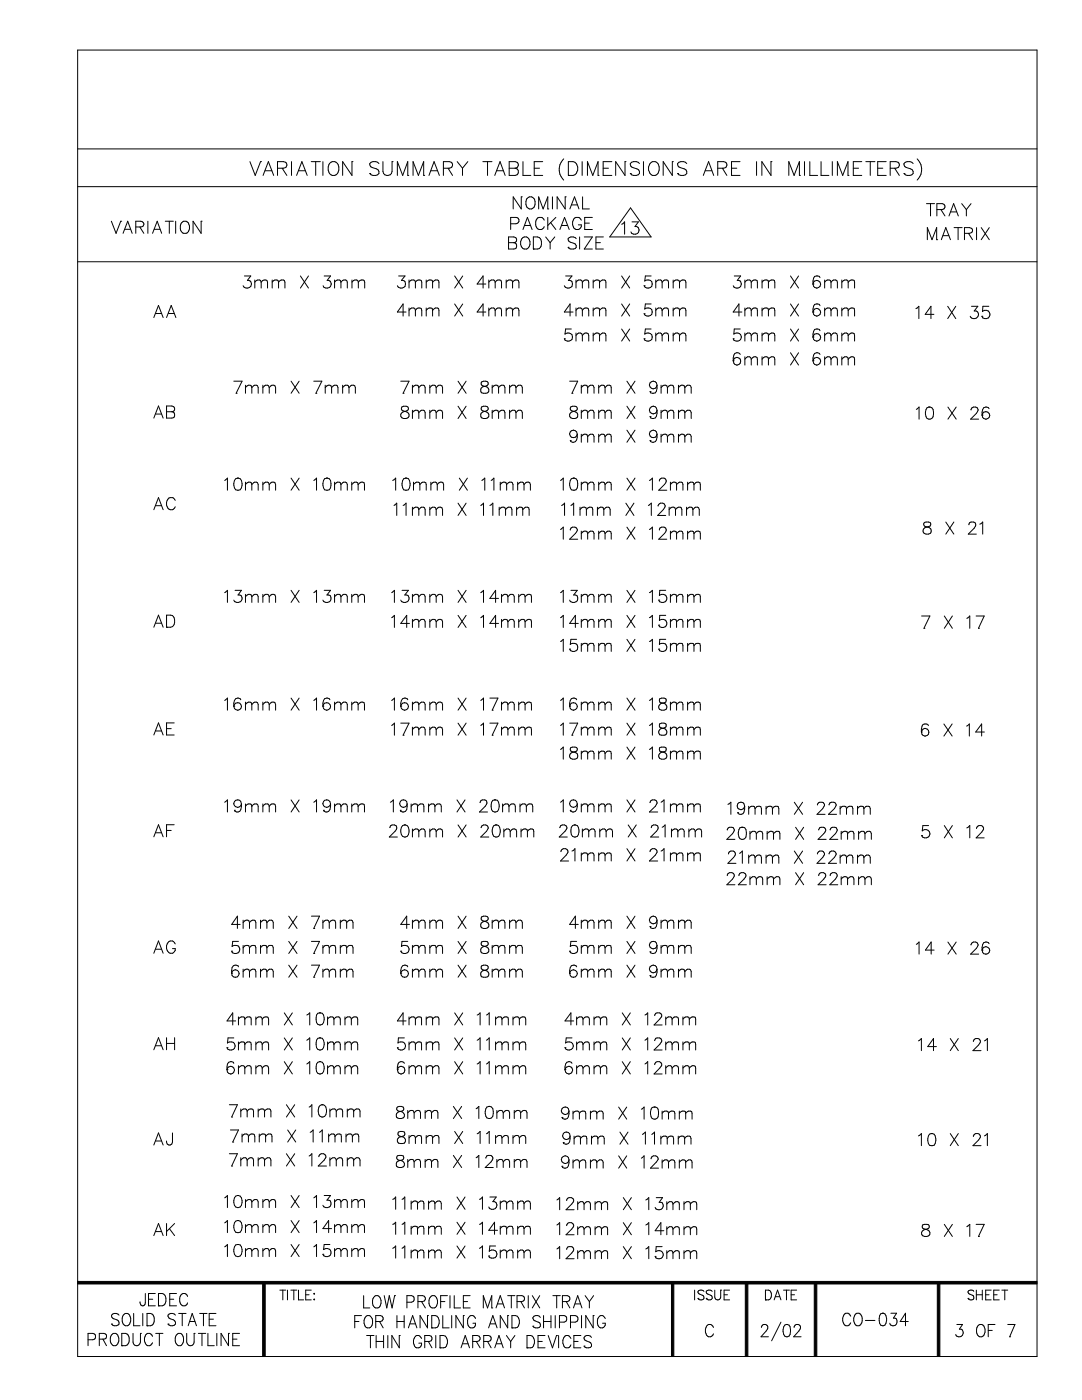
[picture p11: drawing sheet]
<svg xmlns="http://www.w3.org/2000/svg" width="216mm" height="279mm" viewBox="0 0 216 279" stroke-linecap="round" stroke-linejoin="round" font-family="sans-serif">
<g fill="none" stroke="#000" stroke-width=".2">
<path d="M15.5 10h191.4v260.7h-191.4zM15.5 29.7h191.4M15.5 37.3h191.4M49.9 32.3l1 2.7 1.1-2.7M52 32.3h.1M52.5 35l1.1-2.7 1 2.7M52.9 34.1h1.3M55.4 33.6l1.6-.2a.66 .66 0 0 0 0-1l-1.6-.1v2.7M56.3 33.6l.9 1.4M58.2 32.3v2.7M59.2 35l1-2.7 1.1 2.7M59.6 34.1h1.3"/>
<path d="M62.1 32.3h1.8M63 32.3v2.7M64.4 32.3v2.7M65.7 32.6a1.04 1.04 0 0 1 1.2-.3 1.04 1.04 0 0 1 .7 1 1.19 1.19 0 0 1-.2 1.3 1.19 1.19 0 0 1-1.4 .3 1.71 1.71 0 0 1-.3-2.3zM70.2 32.3h.1M70.2 32.3v2.7l-1.8-2.7v2.7M73.8 34.6h.1M75.6 32.6a1.21 1.21 0 0 0-1.8 0 .69 .69 0 0 0 .5 .8l.8 .3a.74 .74 0 0 1 .5 .9 1.21 1.21 0 0 1-1.8 0M76.4 32.3v1.9a.92 .92 0 0 0 .9 .8 .92 .92 0 0 0 .9-.8v-1.9M78.2 32.3h.1M79.3 35v-2.7l1 2.7 1.1-2.7v2.7M81.4 35h.1"/>
<path d="M82.4 35v-2.7l1.1 2.7 1-2.7v2.7M84.5 35h.1M85.6 35l1-2.7 1.1 2.7M86 34.1h1.3M88.5 33.6l1.5-.2a.66 .66 0 0 0 0-1l-1.5-.1v2.7M89.4 33.6l.9 1.4M91.2 32.3l1.1 1.3M92.3 33.6v1.4M93.3 32.3l-1 1.3M96.4 32.3h1.8M97.3 32.3v2.7M98.7 35l1.1-2.7 1 2.7"/>
<path d="M99.1 34.1h1.3M101.6 32.3l1.6 .1a.65 .65 0 0 1 0 1l-.4 .2 .4 .1a.73 .73 0 0 1 .2 .8 .73 .73 0 0 1-.6 .5h-1.2zM101.6 33.6h1.2M104 39.3h.1M104 39.3v2.4l-1.6-2.4v2.4M104.4 32.3v2.7h1.5M105.2 39.6a.89 .89 0 0 1 1-.3 .89 .89 0 0 1 .6 .9 1.03 1.03 0 0 1-.2 1.2 1.03 1.03 0 0 1-1.2 .2 1.51 1.51 0 0 1-.2-2zM106.6 33.6h1.1M108.3 32.3h-1.7v2.7h1.7M110.2 39.3v2.4M112.5 31.7a2.94 2.94 0 0 0 0 4.2M112.8 39.3h.1"/>
<path d="M112.8 39.3v2.4l-1.6-2.4v2.4M113.4 35h.1M113.4 32.3h.9a1.46 1.46 0 0 1 1 1.3 1.46 1.46 0 0 1-1 1.4h-.9zM116.2 32.3v2.7M116.2 39.3v2.4h1.4M117.2 35v-2.7l1.1 2.7 1-2.7v2.7M119.3 35h.1M120.4 33.6h1M122.1 32.3h-1.7v2.7h1.7M124.7 32.3h.1M124.7 32.3v2.7l-1.8-2.7v2.7M125.8 34.6h.1"/>
<path d="M127.6 32.6a1.21 1.21 0 0 0-1.8 0 .69 .69 0 0 0 .5 .8l.8 .3a.74 .74 0 0 1 .5 .9 1.21 1.21 0 0 1-1.8 0M128.4 32.3v2.7M130 32.4a1.04 1.04 0 0 1 1.5 .9 1.19 1.19 0 0 1-.2 1.3 1.19 1.19 0 0 1-1.3 .3 1.63 1.63 0 0 1 0-2.5zM134.2 32.3h.1M134.2 32.3v2.7l-1.9-2.7v2.7M135.2 34.6h.1M137 32.6a1.21 1.21 0 0 0-1.8 0 .69 .69 0 0 0 .5 .8l.8 .3a.74 .74 0 0 1 .5 .9 1.21 1.21 0 0 1-1.8 0M140.3 35l1.1-2.7 1 2.7M140.7 34.1h1.3M143.2 33.6l1.6-.2a.66 .66 0 0 0 0-1l-1.6-.1v2.7M144.1 33.6l.9 1.4M146 33.6h1"/>
<path d="M147.7 32.3h-1.7v2.7h1.7M151 32.3v2.7M153.8 32.3h.1M153.8 32.3v2.7l-1.8-2.7v2.7M157.4 35v-2.7l1.1 2.7 1-2.7v2.7M159.5 35h.1M160.5 32.3v2.7M161.6 32.3v2.7h1.6M163.8 32.3v2.7h1.6M166.1 32.3v2.7M167.1 35v-2.7l1 2.7 1.1-2.7v2.7M169.2 35h.1"/>
<path d="M170.3 33.6h1M172 32.3h-1.7v2.7h1.7M172.8 32.3h1.8M173.7 32.3v2.7M175.1 33.6h1M176.8 32.3h-1.7v2.7h1.7M177.6 33.6l1.6-.2a.66 .66 0 0 0 0-1l-1.6-.1v2.7M178.5 33.6l1 1.4M180.4 34.6h.1M182.2 32.6a1.21 1.21 0 0 0-1.8 0 .69 .69 0 0 0 .5 .8l.8 .3a.74 .74 0 0 1 .5 .9 1.21 1.21 0 0 1-1.8 0M183 31.7a2.94 2.94 0 0 1 0 4.2M15.5 52.2h191.4"/>
<path d="M22.2 44.2l1 2.4 .9-2.4M24.1 44.2h.1M24.6 46.6l.9-2.4 .9 2.4M24.9 45.8h1.1M27.1 45.3l1.3-.1a.55 .55 0 0 0 0-.9l-1.3-.1v2.4M27.9 45.3l.8 1.3M29.5 44.2v2.4M30.4 46.6l1-2.4 .9 2.4M30.8 45.8h1.1M33 44.2h1.6M33.8 44.2v2.4M35.1 44.2v2.4"/>
<path d="M36.2 44.5a.89 .89 0 0 1 1-.3 .89 .89 0 0 1 .6 .9 1.06 1.06 0 0 1-.2 1.1 1.06 1.06 0 0 1-1.2 .3 1.55 1.55 0 0 1-.2-2zM40.1 44.2h.1M40.1 44.2v2.4l-1.6-2.4v2.4M48.8 55.1h1.2l-.6 .9a.79 .79 0 0 1 .8 .9 .79 .79 0 0 1-1.1 .6l-.3-.1-.3-.4M50.8 55.9v1.6M50.8 56.3a.85 .85 0 0 1 1.2-.3l.1 .3M52.1 56.3a.85 .85 0 0 1 1.2-.3l.1 1.5M52.1 56.3v1.2M54.3 56.3a.83 .83 0 0 1 1.2-.3l.1 .3M54.3 55.9v1.6M55.6 56.3a.83 .83 0 0 1 1.1-.3l.2 1.5M55.6 56.3v1.2"/>
<path d="M59.9 55.1l1.7 2.4M61.6 55.1l-1.7 2.4M64.7 55.1h1.3l-.7 .9a.79 .79 0 0 1 .8 .9 .79 .79 0 0 1-1.1 .6l-.3-.1-.2-.4M66.8 55.9v1.6M66.8 56.3a.85 .85 0 0 1 1.1-.3l.1 .3M68 56.3a.85 .85 0 0 1 1.2-.3l.1 1.5M68 56.3v1.2M70.2 55.9v1.6M70.2 56.3a.85 .85 0 0 1 1.2-.3l.1 .3M71.5 56.3a.85 .85 0 0 1 1.1-.3l.2 1.5M71.5 56.3v1.2M79.5 55.1h1.3l-.7 .9a.78 .78 0 0 1 .8 .9 .78 .78 0 0 1-1 .6l-.4-.1-.2-.4"/>
<path d="M81.6 55.9v1.6M81.6 56.3a.83 .83 0 0 1 1.2-.3l.1 .3M82.9 56.3v1.2M82.9 56.3a.83 .83 0 0 1 1.1-.3l.2 1.5M85 55.9v1.6M85 56.3a.89 .89 0 0 1 1.2-.3l.1 .3M86.3 56.3v1.2M86.3 56.3a.89 .89 0 0 1 1.2-.3l.1 1.5M90.7 55.1l1.6 2.4M92.3 55.1l-1.6 2.4M96.9 56.7h-1.7l1.2-1.6v2.4M97.5 55.9v1.6"/>
<path d="M97.5 56.3a.83 .83 0 0 1 1.2-.3l.1 .3M98.8 56.3a.83 .83 0 0 1 1.1-.3l.2 1.5M98.8 56.3v1.2M101 55.9v1.6M101 56.3a.83 .83 0 0 1 1.2-.3l.1 .3M101.5 47.3l1.4 .1a.59 .59 0 0 1 0 .9l-.4 .1 .4 .2a.65 .65 0 0 1 .2 .6 .65 .65 0 0 1-.6 .5h-1zM101.5 48.4h1M101.9 44.7h1.1a.64 .64 0 0 0 .6-.7 .64 .64 0 0 0-.6-.6h-1.1v2.4M102.3 56.3a.83 .83 0 0 1 1.1-.3l.1 1.5M102.3 56.3v1.2M104.1 47.6a.89 .89 0 0 1 1.1-.3 .89 .89 0 0 1 .5 .9 1.09 1.09 0 0 1-.2 1.2 1.09 1.09 0 0 1-1.1 .2 1.49 1.49 0 0 1-.3-2zM104.4 45.8l.8-2.4 1 2.4"/>
<path d="M104.7 45h1.1M106.4 49.7h.1M106.4 47.3h.8a1.4 1.4 0 0 1 .4 2.3l-1.2 .1zM107.5 41.7v-2.4l.9 2.4 .9-2.4v2.4M108.6 43.9a.87 .87 0 0 0-1-.5 .87 .87 0 0 0-.7 .9 1.04 1.04 0 0 0 .2 1.1 1.04 1.04 0 0 0 1.1 .3l.4-.5M108.9 47.3l.9 1.1M109.3 41.7h.1M109.3 43.4v2.4M109.8 48.4v1.3M109.9 44.4l1 1.4M110.7 47.3l-.9 1.1M110.9 43.4l-1.6 1.6"/>
<path d="M111.7 45.8l.9-2.4 1 2.4M112.1 45h1.1M112.9 55.1h1.2l-.7 .9a.78 .78 0 0 1 .8 .9 .78 .78 0 0 1-1 .6l-.3-.1-.3-.4M113.4 49.4h.1M113.7 41.7l.9-2.4 .9 2.4M114 40.9h1.2M114.9 55.9v1.6M114.9 56.3a.83 .83 0 0 1 1.2-.3l.1 .3M115 47.6a1.08 1.08 0 0 0-1.6 0l.2 .6 .9 .4a.63 .63 0 0 1 .3 1 1.17 1.17 0 0 1-1.4-.2M115.7 47.3v2.4M116 43.9a.9 .9 0 0 0-1-.5 .9 .9 0 0 0-.7 .9 1.05 1.05 0 0 0 .2 1.2 1.05 1.05 0 0 0 1.2 .2l.3-.5v-.3h-.6M116.2 56.3v1.2"/>
<path d="M116.2 56.3a.83 .83 0 0 1 1.1-.3l.2 1.5M116.6 47.3h1.6l-1.6 2.4h1.6M116.7 44.5h.9M118.2 43.4h-1.5v2.4h1.5M118.4 55.9v1.6M118.4 56.3a.89 .89 0 0 1 1.1-.3l.1 .3M118.9 48.4h.9M119.6 56.3v1.2M119.6 56.3a.89 .89 0 0 1 1.2-.3l.1 1.5M120.4 47.3h-1.5v2.4h1.5M124 44.7l.6-.4v2.4M124 55.1l1.6 2.4"/>
<path d="M125.6 55.1l-1.6 2.4M125.8 41.5l4.1 5.8h-8.2zM126.1 44.3h1.3l-.7 .9a.82 .82 0 0 1 .7 1.1 .82 .82 0 0 1-1.3 .3l-.2-.3M128.5 57h.1M129.9 55.1h-1.1l-.1 1a.85 .85 0 0 1 1.2 0 .85 .85 0 0 1-.1 1.3 .85 .85 0 0 1-1.3-.4M130.9 55.9v1.6M130.9 56.3a.83 .83 0 0 1 1.1-.3l.1 .3M132.1 56.3v1.2M132.1 56.3a.83 .83 0 0 1 1.2-.3l.1 1.5M134.3 55.9v1.6M134.3 56.3a.83 .83 0 0 1 1.2-.3l.1 .3M135.6 56.3v1.2"/>
<path d="M135.6 56.3a.83 .83 0 0 1 1.1-.3l.2 1.5M146.5 55.1h1.3l-.7 .9a.78 .78 0 0 1 .8 .9 .78 .78 0 0 1-1 .6l-.4-.1-.2-.4M148.6 55.9v1.6M148.6 56.3a.83 .83 0 0 1 1.2-.3l.1 .3M149.9 56.3v1.2M149.9 56.3a.83 .83 0 0 1 1.1-.3l.1 1.5M152.1 55.9v1.6M152.1 56.3a.89 .89 0 0 1 1.1-.3l.1 .3M153.3 56.3v1.2M153.3 56.3a.89 .89 0 0 1 1.2-.3l.1 1.5M157.7 55.1l1.6 2.4M159.3 55.1l-1.6 2.4"/>
<path d="M162.2 56.7h.1M163.6 55.4a.71 .71 0 0 0-.6-.3 .71 .71 0 0 0-.7 .4l-.1 1.2M164.5 55.9v1.6M164.5 56.3a.83 .83 0 0 1 1.2-.3l.1 .3M165.8 56.3v1.2M165.8 56.3a.83 .83 0 0 1 1.2-.3l.1 1.5M168 55.9v1.6M168 56.3a.89 .89 0 0 1 1.2-.3v.3M169.2 56.3v1.2M169.2 56.3a.89 .89 0 0 1 1.2-.3l.1 1.5M184.9 40.6h1.6M185 47.8v-2.4l1 2.4 .9-2.4v2.4"/>
<path d="M185.7 40.6v2.5M186.9 47.8h.1M186.9 41.8h1.1a.65 .65 0 0 0 .6-.7l-.3-.3-.3-.2h-1.1v2.5M187.7 41.8l.9 1.3M187.8 47.8l.9-2.4 1 2.4M188.2 47h1.1M189.4 43.1l.9-2.5 .9 2.5M189.7 42.3h1.2M190.4 45.4h1.6M191.2 45.4v2.4M191.9 40.6l.9 1.2M192.4 46.6l1.4-.2a.51 .51 0 0 0 0-.8l-1.4-.2v2.4"/>
<path d="M192.8 41.8v1.3M193.3 46.6l.8 1.2M193.8 40.6l-1 1.2M194.9 45.4v2.4M195.8 45.4l1.6 2.4M197.4 45.4l-1.6 2.4M30.7 63.4l.9-2.4 1 2.4M31.1 62.6h1.1M33.2 63.4l1-2.4 .9 2.4M33.6 62.6h1.2M46.7 76.1h1.6l-1.2 2.4M47.1 78.5h.1"/>
<path d="M49 77.3l.6-.4 .5 .1 .1 .3M49 76.9v1.6M50.2 77.3l.6-.4 .6 .1 .1 1.5M50.2 77.3v1.2M52.5 77.3l.5-.4 .6 .1 .1 .3M52.5 76.9v1.6M53.7 77.3l.6-.4 .6 .1 .1 1.5M53.7 77.3v1.2M58.1 76.1l1.6 2.4M59.7 76.1l-1.6 2.4M62.6 76.1h1.6l-1.2 2.4M63 78.5h.1"/>
<path d="M64.9 77.3l.6-.4 .5 .1 .2 .3M64.9 76.9v1.6M66.2 77.3l.6-.4 .5 .1 .1 1.5M66.2 77.3v1.2M68.4 77.3l.5-.4 .6 .1 .1 .3M68.4 76.9v1.6M69.6 77.3l.6-.4 .6 .1 .1 1.5M69.6 77.3v1.2M80 76.1h1.6l-1.2 2.4M80.4 78.5h.1M81 62.3h-1.7l1.1-1.6v2.4M81.6 61.5v1.6"/>
<path d="M81.6 61.9l.6-.4 .6 .1 .1 .3M82.3 76.9v1.6M82.3 77.3l.6-.4 .5 .1 .2 .3M82.9 61.9l.5-.4 .6 .1 .2 1.5M82.9 61.9v1.2M83.6 77.3v1.2M83.6 77.3l.5-.4 .6 .1 .1 1.5M85 61.5v1.6M85 61.9l.6-.4 .6 .1 .1 .3M85.8 76.9v1.6M85.8 77.3l.5-.4 .6 .1 .1 .3M86.3 61.9l.6-.4 .6 .1 .1 1.5"/>
<path d="M86.3 61.9v1.2M87 77.3v1.2M87 77.3l.6-.4 .6 .1 .1 1.5M90.7 60.7l1.6 2.4M91.4 76.1l1.6 2.4M92.3 60.7l-1.6 2.4M93 76.1l-1.6 2.4M96.1 76.2a.48 .48 0 0 0 .3 .8 1.02 1.02 0 0 1 1.1 1.1l-.1 .2a.97 .97 0 0 1-1.5-.2 .73 .73 0 0 1 .7-1l.5-.1a.48 .48 0 0 0 .2-.8l-.4-.1zM96.9 62.3h-1.7l1.2-1.6v2.4M97.5 61.5v1.6M97.5 61.9l.6-.4 .6 .1 .1 .3M98.2 77.3l.6-.4 .6 .1 .1 .3"/>
<path d="M98.2 76.9v1.6M98.8 61.9l.6-.4 .5 .1 .2 1.5M98.8 61.9v1.2M99.5 77.3l.6-.4 .5 .1 .2 1.5M99.5 77.3v1.2M101 61.9l.6-.4 .6 .1 .1 .3M101 61.5v1.6M101.7 77.3l.5-.4 .6 .1 .2 .3M101.7 76.9v1.6M102.3 61.9l.5-.4 .6 .1 .1 1.5M102.3 61.9v1.2M103 77.3l.5-.4 .6 .1 .1 1.5"/>
<path d="M103 77.3v1.2M112.6 67.6h.1M113.7 76.1h1.6l-1.2 2.4M114 65.7h-1.1l-.2 1a.85 .85 0 0 1 1.3 0 .85 .85 0 0 1-.2 1.2 .85 .85 0 0 1-1.2-.3M114.1 78.5h.1M114.3 62.3h-1.7l1.1-1.6v2.4M114.9 66.9l.6-.4 .6 .1 .1 .3M114.9 61.5v1.6M114.9 66.5v1.6M114.9 61.9l.6-.4 .6 .1 .1 .3M116 76.9v1.6M116 77.3l.5-.4 .6 .1 .2 .3"/>
<path d="M116.2 66.9l.6-.4 .5 .1 .2 1.5M116.2 61.9v1.2M116.2 66.9v1.2M116.2 61.9l.6-.4 .5 .1 .2 1.5M117.3 77.3l.5-.4 .6 .1 .1 1.5M117.3 77.3v1.2M118.4 61.9l.6-.4 .5 .1 .1 .3M118.4 66.9l.6-.4 .5 .1 .1 .3M118.4 61.5v1.6M118.4 66.5v1.6M119.5 77.3l.5-.4 .6 .1 .1 .3M119.5 76.9v1.6"/>
<path d="M119.6 66.9l.6-.4 .6 .1 .1 1.5M119.6 61.9v1.2M119.6 66.9v1.2M119.6 61.9l.6-.4 .6 .1 .1 1.5M120.7 77.3l.6-.4 .6 .1 .1 1.5M120.7 77.3v1.2M124 65.7l1.6 2.4M124 60.7l1.6 2.4M125.1 76.1l1.6 2.4M125.6 65.7l-1.6 2.4M125.6 60.7l-1.6 2.4M126.7 76.1l-1.6 2.4"/>
<path d="M128.5 67.6h.1M128.5 62.6h.1M129.7 78.1h.1M129.9 65.7h-1.1l-.1 1a.85 .85 0 0 1 1.2 0 .85 .85 0 0 1-.1 1.2 .85 .85 0 0 1-1.3-.3M129.9 60.7h-1.1l-.1 1a.85 .85 0 0 1 1.2 0 .85 .85 0 0 1-.1 1.3 .85 .85 0 0 1-1.3-.4M130.9 66.9l.5-.4 .6 .1 .1 .3M130.9 61.5v1.6M130.9 66.5v1.6M130.9 61.9l.5-.4 .6 .1 .1 .3M131.1 76.9a1.18 1.18 0 0 1-.7 1.6l-.6-.1-.1-.3M131.9 77.3l.6-.4 .6 .1 .1 .3M131.9 76.9v1.6"/>
<path d="M132.1 66.9l.6-.4 .6 .1 .1 1.5M132.1 61.9v1.2M132.1 66.9v1.2M132.1 61.9l.6-.4 .6 .1 .1 1.5M133.2 77.3l.6-.4 .5 .1 .2 1.5M133.2 77.3v1.2M134.3 66.9l.6-.4 .6 .1 .1 .3M134.3 61.5v1.6M134.3 66.5v1.6M134.3 61.9l.6-.4 .6 .1 .1 .3M135.4 77.3l.5-.4 .6 .1 .2 .3M135.4 76.9v1.6"/>
<path d="M135.6 66.9l.5-.4 .6 .1 .2 1.5M135.6 61.9v1.2M135.6 66.9v1.2M135.6 61.9l.5-.4 .6 .1 .2 1.5M136.7 77.3l.5-.4 .6 .1 .1 1.5M136.7 77.3v1.2M146.3 67.6h.1M146.3 72h.1M147.7 65.7h-1.2l-.1 1a.85 .85 0 0 1 1.3 0 .85 .85 0 0 1-.2 1.2 .85 .85 0 0 1-1.2-.3M147.7 70.7a.7 .7 0 0 0-.7-.3 .7 .7 0 0 0-.6 .5l-.1 1.1M148 62.3h-1.7l1.1-1.6v2.4M148.6 66.9l.6-.4 .6 .1 .1 .3"/>
<path d="M148.6 61.9l.6-.4 .6 .1 .1 .3M148.6 61.5v1.6M148.6 66.5v1.6M148.6 71.2v1.7M148.6 71.7l.6-.5 .6 .1 .1 .4M149.9 66.9l.6-.4 .5 .1 .1 1.5M149.9 61.9l.6-.4 .5 .1 .1 1.5M149.9 61.9v1.2M149.9 66.9v1.2M149.9 71.7v1.2M149.9 71.7l.6-.5 .5 .1 .1 1.6M152.1 66.9l.6-.4 .5 .1 .1 .3"/>
<path d="M152.1 61.9a.86 .86 0 0 1 1.1-.3l.1 .3M152.1 61.5v1.6M152.1 66.5v1.6M152.1 71.2v1.7M152.1 71.7l.6-.5 .5 .1 .1 .4M153.3 66.9l.6-.4 .6 .1 .1 1.5M153.3 61.9a.86 .86 0 0 1 1.2-.3l.1 1.5M153.3 61.9v1.2M153.3 66.9v1.2M153.3 71.7v1.2M153.3 71.7l.6-.5 .6 .1 .1 1.6M157.7 60.7l1.6 2.4"/>
<path d="M157.7 65.7l1.6 2.4M157.7 70.4l1.6 2.5M159.3 60.7l-1.6 2.4M159.3 65.7l-1.6 2.4M159.3 70.4l-1.6 2.5M162.2 62.3h.1M162.2 67.3h.1M162.2 72h.1M163.6 66a.78 .78 0 0 0-1-.3l-.4 1v.6M163.6 61a.71 .71 0 0 0-.6-.4 .71 .71 0 0 0-.7 .5l-.1 1.2M163.6 70.7a.7 .7 0 0 0-.7-.3 .7 .7 0 0 0-.6 .5l-.1 1.1M164.5 66.9l.6-.4 .6 .1 .1 .3"/>
<path d="M164.5 61.9l.6-.4 .6 .1 .1 .3M164.5 61.5v1.6M164.5 66.5v1.6M164.5 71.2v1.7M164.5 71.7l.6-.5 .6 .1 .1 .4M165.8 66.9l.6-.4 .6 .1 .1 1.5M165.8 61.9l.6-.4 .6 .1 .1 1.5M165.8 61.9v1.2M165.8 66.9v1.2M165.8 71.7v1.2M165.8 71.7l.6-.5 .6 .1 .1 1.6M168 66.9l.6-.4 .6 .1v.3"/>
<path d="M168 61.9l.6-.4 .6 .1v.3M168 61.5v1.6M168 66.5v1.6M168 71.2v1.7M168 71.7l.6-.5 .6 .1v.4M169.2 66.9l.6-.4 .6 .1 .1 1.5M169.2 61.9l.6-.4 .6 .1 .1 1.5M169.2 61.9v1.2M169.2 66.9v1.2M169.2 71.7v1.2M169.2 71.7l.6-.5 .6 .1 .1 1.6M182.8 61.6l.5-.5v2.5"/>
<path d="M186.4 62.7h-1.8l1.2-1.6v2.5M189.1 61.1l1.6 2.5M190.7 61.1l-1.6 2.5M193.8 61.1h1.3l-.7 1a.79 .79 0 0 1 .9 .9 .79 .79 0 0 1-1.1 .6l-.4-.1-.2-.4M195.9 63.1h.1M197.3 61.1h-1.2l-.1 1.1a.85 .85 0 0 1 1.3 0 .85 .85 0 0 1-.1 1.3 .85 .85 0 0 1-1.3-.4M30.7 83.4l.9-2.4 1 2.4M31.1 82.6h1.1M33.2 82.2h1.1M33.2 81l1.4 .2a.59 .59 0 0 1 0 .9l-.3 .1 .3 .1a.71 .71 0 0 1 0 1.1h-1.4zM35 99.9a.9 .9 0 0 0-1.1-.6 .9 .9 0 0 0-.7 .9 1.06 1.06 0 0 0 .3 1.2 1.06 1.06 0 0 0 1.1 .2l.4-.5M44.8 95.9l.6-.5v2.4"/>
<path d="M47 95.5a.77 .77 0 0 1 1.2 .4 1.88 1.88 0 0 1-.3 1.8 .82 .82 0 0 1-1.1-.3 1.82 1.82 0 0 1 .2-1.9zM47.4 95.4h.1M49 96.7l.6-.5 .5 .2 .1 .3M49 96.2v1.6M50.2 96.7l.6-.5 .6 .2 .1 1.4M50.2 96.7v1.1M52.5 96.7l.5-.5 .6 .2 .1 .3M52.5 96.2v1.6M53.7 96.7l.6-.5 .6 .2 .1 1.4M53.7 96.7v1.1M58.1 95.4l1.6 2.4M59.7 95.4l-1.6 2.4"/>
<path d="M62.6 95.9l.6-.5v2.4M64.8 95.5a.8 .8 0 0 1 1.2 .4 2.21 2.21 0 0 1-.3 1.8 .82 .82 0 0 1-1.1-.3 1.94 1.94 0 0 1 .2-1.9zM65.2 95.4h.1M66.8 96.7l.5-.5 .6 .2 .1 .3M66.8 96.2v1.6M68 96.7l.6-.5 .6 .2 .1 1.4M68 96.7v1.1M70.2 96.7l.6-.5 .6 .2 .1 .3M70.2 96.2v1.6M71.5 96.7l.6-.5 .5 .2 .1 1.4M71.5 96.7v1.1M78.4 95.9l.6-.5v2.4"/>
<path d="M80.2 81.2l-.1 .5a1.4 1.4 0 0 0 1.1 .6 .66 .66 0 0 1 .4 .7 .66 .66 0 0 1-.6 .5 .83 .83 0 0 1-1-.4 .79 .79 0 0 1 .7-1l.7-.2 .1-.5a.87 .87 0 0 0-1.3-.2zM80.6 95.5a.75 .75 0 0 1 1.1 .4 2.01 2.01 0 0 1-.2 1.8 .81 .81 0 0 1-1.2-.3 1.94 1.94 0 0 1 .3-1.9zM80.9 95.4h.1M82.3 81.9v1.6M82.3 82.3l.6-.4 .5 .1 .2 .3M82.5 96.2v1.6M82.5 96.7l.6-.5 .6 .2 .1 .3M83.6 82.3v1.2M83.6 82.3l.5-.4 .6 .1 .1 1.5M83.8 96.7l.6-.5 .6 .2v1.4M83.8 96.7v1.1M85.8 81.9v1.6"/>
<path d="M85.8 82.3l.5-.4 .6 .1 .1 .3M86 96.7l.6-.5 .5 .2 .1 .3M86 96.2v1.6M87 82.3v1.2M87 82.3l.6-.4 .6 .1 .1 1.5M87.2 96.7l.6-.5 .6 .2 .1 1.4M87.2 96.7v1.1M91.4 81.1l1.6 2.4M91.7 95.4l1.6 2.4M93 81.1l-1.6 2.4M93.3 95.4l-1.6 2.4M96.1 95.9l.6-.5v2.4"/>
<path d="M96.1 81.2l-.1 .5a1.4 1.4 0 0 0 1.2 .6 .66 .66 0 0 1 .4 .7 .66 .66 0 0 1-.7 .5l-.8-.1a.73 .73 0 0 1-.2-.8 .73 .73 0 0 1 .7-.5l.7-.2 .1-.5a.87 .87 0 0 0-1.3-.2zM98 95.9l.6-.5v2.4M98.2 81.9v1.6M98.2 82.3l.6-.4 .6 .1 .1 .3M99.5 82.3v1.2M99.5 82.3l.6-.4 .5 .1 .2 1.5M99.8 96.7l.6-.5 .6 .2 .1 .3M99.8 96.2v1.6M101.1 96.7l.6-.5 .5 .2 .2 1.4M101.1 96.7v1.1M101.7 81.9v1.6M101.7 82.3l.5-.4 .6 .1 .2 .3"/>
<path d="M103 82.3v1.2M103 82.3l.5-.4 .6 .1 .1 1.5M103.3 96.7l.6-.5 .5 .2 .2 .3M103.3 96.2v1.6M104.6 96.7l.6-.5 .5 .2 .1 1.4M104.6 96.7v1.1M111.8 95.9l.6-.5v2.4M113.8 87.9h.1M113.9 81.2l-.1 .5a1.4 1.4 0 0 0 1.1 .6 .67 .67 0 0 1 .4 .7 .67 .67 0 0 1-.6 .5 .83 .83 0 0 1-1-.4 .79 .79 0 0 1 .7-1l.7-.2 .1-.5a.87 .87 0 0 0-1.3-.2zM114 95.5a.8 .8 0 0 1 1.2 .4 2.21 2.21 0 0 1-.3 1.8 .82 .82 0 0 1-1.1-.3 1.94 1.94 0 0 1 .2-1.9zM114.4 95.4h.1M115.2 86.7a1.15 1.15 0 0 1-.9 1.6l-.5-.4"/>
<path d="M116 81.9v1.6M116 86.7v1.6M116 96.2v1.6M116 96.7l.5-.5 .6 .2 .2 .3M116 82.3l.5-.4 .6 .1 .2 .3M116 87.1l.5-.4 .6 .1 .2 .3M117.3 82.3l.5-.4 .6 .1 .1 1.5M117.3 96.7l.5-.5 .6 .2 .1 1.4M117.3 87.1l.5-.4 .6 .1 .1 1.5M117.3 82.3v1.2M117.3 87.1v1.2M117.3 96.7v1.1"/>
<path d="M119.5 96.7l.5-.5 .6 .2 .1 .3M119.5 82.3l.5-.4 .6 .1 .1 .3M119.5 81.9v1.6M119.5 86.7v1.6M119.5 96.2v1.6M119.5 87.1l.5-.4 .6 .1 .1 .3M120.7 96.7l.6-.5 .6 .2 .1 1.4M120.7 82.3l.6-.4 .6 .1 .1 1.5M120.7 82.3v1.2M120.7 87.1v1.2M120.7 96.7v1.1M120.7 87.1l.6-.4 .6 .1 .1 1.5"/>
<path d="M125.1 85.9l1.6 2.4M125.1 81.1l1.6 2.4M125.1 95.4l1.6 2.4M126.7 85.9l-1.6 2.4M126.7 81.1l-1.6 2.4M126.7 95.4l-1.6 2.4M129.6 95.9l.6-.5v2.4M129.7 87.9h.1M129.7 83.1h.1M131.1 81.9a1.17 1.17 0 0 1-.9 1.6l-.4-.1-.1-.3M131.1 86.7a1.15 1.15 0 0 1-.9 1.6l-.5-.4M131.6 96l.2-.5 .7-.1a.62 .62 0 0 1 .3 1l-1.4 1.4h1.7"/>
<path d="M131.9 82.3l.6-.4 .6 .1 .1 .3M131.9 81.9v1.6M131.9 86.7v1.6M131.9 87.1l.6-.4 .6 .1 .1 .3M133.2 82.3l.6-.4 .5 .1 .2 1.5M133.2 82.3v1.2M133.2 87.1v1.2M133.2 87.1l.6-.4 .5 .1 .2 1.5M133.8 96.7l.5-.5 .6 .2 .1 .3M133.8 96.2v1.6M135 96.7l.6-.5 .6 .2 .1 1.4M135 96.7v1.1"/>
<path d="M135.4 82.3l.5-.4 .6 .1 .2 .3M135.4 81.9v1.6M135.4 86.7v1.6M135.4 87.1l.5-.4 .6 .1 .2 .3M136.7 82.3l.5-.4 .6 .1 .1 1.5M136.7 82.3v1.2M136.7 87.1v1.2M136.7 87.1l.5-.4 .6 .1 .1 1.5M137.2 96.7l.6-.5 .6 .2 .1 .3M137.2 96.2v1.6M138.5 96.7l.6-.5 .6 .2v1.4M138.5 96.7v1.1"/>
<path d="M182.8 81.7l.6-.5v2.5M185 81.4a.8 .8 0 0 1 1.2 .3 2.09 2.09 0 0 1-.3 1.8 .75 .75 0 0 1-1.1-.3 1.91 1.91 0 0 1 .2-1.8zM185.3 81.2h.1M189.1 81.2l1.7 2.5M190.8 81.2l-1.7 2.5M193.8 81.8l.1-.4a.79 .79 0 0 1 1 0 .55 .55 0 0 1 .1 .8l-1.3 1.5h1.6M196 82.8h.1M197.4 81.6a.7 .7 0 0 0-.7-.4 .7 .7 0 0 0-.6 .5l-.1 1.1M30.7 101.7l.9-2.4 1 2.4M31.1 100.9h1.1M44.8 118.3l.6-.5v2.4M46.9 117.8h1.3l-.7 .9a.78 .78 0 0 1 .8 .9 .78 .78 0 0 1-1.1 .6l-.4-.2-.1-.2"/>
<path d="M49 119.1l.6-.5 .5 .1 .1 .4M49 118.6v1.6M50.2 119.1l.6-.5 .6 .1 .1 1.5M50.2 119.1v1.1M52.5 119.1l.5-.5 .6 .1 .1 .4M52.5 118.6v1.6M53.7 119.1l.6-.5 .6 .1 .1 1.5M53.7 119.1v1.1M58.1 117.8l1.6 2.4M59.7 117.8l-1.6 2.4M62.6 118.3l.6-.5v2.4M64.7 117.8h1.3l-.8 .9a.77 .77 0 0 1 .9 .9 .77 .77 0 0 1-1.1 .6l-.4-.2-.2-.2"/>
<path d="M66.8 119.1l.5-.5 .6 .1 .1 .4M66.8 118.6v1.6M68 119.1l.6-.5 .6 .1 .1 1.5M68 119.1v1.1M70.2 119.1l.6-.5 .6 .1 .1 .4M70.2 118.6v1.6M71.5 119.1l.6-.5 .5 .1 .1 1.5M71.5 119.1v1.1M78.1 118.3l.6-.5v2.4M78.6 100.9l.6-.5v2.5M80.2 117.8h1.3l-.7 .9a.78 .78 0 0 1 .8 .9 .78 .78 0 0 1-1 .6l-.5-.2-.1-.2M80.4 100.9l.6-.5v2.5"/>
<path d="M82.3 101.2v1.7M82.3 118.6v1.6M82.3 119.1l.6-.5 .5 .1 .2 .4M82.3 101.7l.6-.5 .5 .1 .2 .4M83.6 101.7v1.2M83.6 119.1v1.1M83.6 101.7l.5-.5 .6 .1 .1 1.6M83.6 119.1l.5-.5 .6 .1 .1 1.5M85.8 101.2v1.7M85.8 118.6v1.6M85.8 119.1l.5-.5 .6 .1 .1 .4M85.8 101.7l.5-.5 .6 .1 .1 .4"/>
<path d="M87 101.7v1.2M87 119.1v1.1M87 101.7l.6-.5 .6 .1 .1 1.6M87 119.1l.6-.5 .6 .1 .1 1.5M91.4 117.8l1.6 2.4M91.4 100.4l1.6 2.5M93 117.8l-1.6 2.4M93 100.4l-1.6 2.5M95.9 100.9l.6-.5v2.5M95.9 118.3l.6-.5v2.4M97.7 100.9l.6-.5v2.5M99.5 119.4h-1.8l1.2-1.6v2.4"/>
<path d="M99.6 101.7l.6-.5 .6 .1 .1 .4M99.6 101.2v1.7M100.1 118.6v1.6M100.1 119.1l.5-.5 .6 .1 .1 .4M100.9 101.7l.5-.5 .6 .1 .2 1.6M100.9 101.7v1.2M101.3 119.1v1.1M101.3 119.1l.6-.5 .6 .1 .1 1.5M103.1 101.2v1.7M103.1 101.7l.5-.5 .6 .1 .1 .4M103.5 118.6v1.6M103.5 119.1l.6-.5 .6 .1 .1 .4"/>
<path d="M104.3 101.7l.6-.5 .6 .1 .1 1.6M104.3 101.7v1.2M104.8 119.1v1.1M104.8 119.1l.6-.5 .6 .1v1.5M111.8 105.7l.6-.5v2.4M111.8 118.3l.6-.5v2.4M112.1 100.9l.5-.5v2.5M113.8 105.8l.2-.5a.79 .79 0 0 1 1.1 .1l.1 .3-.1 .4-1.4 1.5h1.6M113.9 117.8h1.3l-.7 .9a.77 .77 0 0 1 .8 .9 .77 .77 0 0 1-1 .6l-.5-.2-.1-.2M113.9 100.9l.6-.5v2.5M115.7 101.7l.6-.5 .6 .1 .1 .4M115.7 101.2v1.7"/>
<path d="M116 106v1.6M116 118.6v1.6M116 119.1l.5-.5 .6 .1 .2 .4M116 106.5l.5-.5 .6 .1 .2 .4M117 101.7l.6-.5 .6 .1 .1 1.6M117 101.7v1.2M117.3 119.1l.5-.5 .6 .1 .1 1.5M117.3 106.5l.5-.5 .6 .1 .1 1.5M117.3 106.5v1.1M117.3 119.1v1.1M119.2 101.7l.6-.5 .6 .1 .1 .4M119.2 101.2v1.7"/>
<path d="M119.5 119.1l.5-.5 .6 .1 .1 .4M119.5 106v1.6M119.5 118.6v1.6M119.5 106.5l.5-.5 .6 .1 .1 .4M120.5 101.7l.6-.5 .5 .1 .2 1.6M120.5 101.7v1.2M120.7 119.1l.6-.5 .6 .1 .1 1.5M120.7 106.5v1.1M120.7 119.1v1.1M120.7 106.5l.6-.5 .6 .1 .1 1.5M124.9 100.4l1.6 2.5M125.1 105.2l1.6 2.4"/>
<path d="M125.1 117.8l1.6 2.4M126.5 100.4l-1.6 2.5M126.7 105.2l-1.6 2.4M126.7 117.8l-1.6 2.4M129.4 100.9l.6-.5v2.5M129.6 105.7l.6-.5v2.4M129.6 118.3l.6-.5v2.4M131.3 101l.1-.3 .4-.3 .7 .1a.55 .55 0 0 1 .1 .8l-1.4 1.6h1.6M131.4 119.8h.1M131.6 105.8a.5 .5 0 0 1 .4-.6h.5a.58 .58 0 0 1 .3 .9l-1.4 1.5h1.7M132.8 117.8h-1.1l-.1 1a.85 .85 0 0 1 1.3 0 .85 .85 0 0 1-.2 1.3 .85 .85 0 0 1-1.3-.3M133.5 101.7l.6-.5 .6 .1 .1 .4"/>
<path d="M133.5 101.2v1.7M133.8 106.5l.5-.5 .6 .1 .1 .4M133.8 119.1l.5-.5 .6 .1 .1 .4M133.8 106v1.6M133.8 118.6v1.6M134.8 101.7l.6-.5 .5 .1 .2 1.6M134.8 101.7v1.2M135 119.1l.6-.5 .6 .1 .1 1.5M135 106.5l.6-.5 .6 .1 .1 1.5M135 106.5v1.1M135 119.1v1.1M137 101.7l.5-.5 .6 .1 .2 .4"/>
<path d="M137 101.2v1.7M137.2 119.1l.6-.5 .6 .1 .1 .4M137.2 106.5l.6-.5 .6 .1 .1 .4M137.2 106v1.6M137.2 118.6v1.6M138.3 101.7l.5-.5 .6 .1 .1 1.6M138.3 101.7v1.2M138.5 119.1l.6-.5 .6 .1v1.5M138.5 106.5l.6-.5 .6 .1v1.5M138.5 106.5v1.1M138.5 119.1v1.1M184.4 104.3l-.1 .4a1.4 1.4 0 0 0 1.2 .6 .67 .67 0 0 1 .3 .7 .67 .67 0 0 1-.5 .6 .83 .83 0 0 1-1.1-.5 .79 .79 0 0 1 .7-.9l.7-.2 .1-.5a.97 .97 0 0 0-1.3-.2z"/>
<path d="M188.7 104.2l1.6 2.4M190.3 104.2l-1.6 2.4M193.3 104.7l.1-.3a.82 .82 0 0 1 1.2 0 .85 .85 0 0 1-.2 1.1l-1.2 1.1h1.6M195.5 104.6l.6-.4v2.4M30.7 125.2l.9-2.4 1 2.4M31.1 124.4h1.1M33.2 125.2h.1M33.2 122.8h.8a1.28 1.28 0 0 1 .6 2l-.6 .4h-.8zM44.8 139.8l.6-.5v2.4M48 139.7a.69 .69 0 0 0-1-.3l-.2 .4-.1 1.1M58.1 139.3l1.6 2.4M59.7 139.3l-1.6 2.4"/>
<path d="M62.6 139.8l.6-.5v2.4M65.8 139.7a.7 .7 0 0 0-.6-.4 .7 .7 0 0 0-.6 .5l-.2 1.1M78.1 139.8l.6-.5v2.4M78.1 123.3l.6-.5v2.4M81.4 139.7a.69 .69 0 0 0-1.1-.3l-.2 .4-.1 1.1M81.7 124.4h-1.7l1.2-1.6v2.4M82.3 123.6v1.6M82.3 124.1l.6-.5 .5 .1 .2 .4M83.6 124.1v1.1M83.6 124.1l.5-.5 .6 .1 .1 1.5M85.8 123.6v1.6M85.8 124.1l.5-.5 .6 .1 .1 .4"/>
<path d="M87 124.1v1.1M87 124.1l.6-.5 .6 .1 .1 1.5M91.4 139.3l1.6 2.4M91.4 122.8l1.6 2.4M93 139.3l-1.6 2.4M93 122.8l-1.6 2.4M95.9 139.8l.6-.5v2.4M95.9 123.3l.6-.5v2.4M97.7 139.3h1.7l-1.2 2.4M99.5 124.4h-1.8l1.2-1.6v2.4M100.1 124.1l.5-.5 .6 .1 .1 .4M100.1 123.6v1.6"/>
<path d="M101.3 124.1v1.1M101.3 124.1l.6-.5 .6 .1 .1 1.5M103.5 123.6v1.6M103.5 124.1l.6-.5 .6 .1 .1 .4M104.8 124.1v1.1M104.8 124.1l.6-.5 .6 .1v1.5M111.8 123.3l.6-.5v2.4M111.8 128l.6-.4v2.4M111.8 139.8l.6-.5v2.4M113.7 129.5h.1M115.1 139.7a.7 .7 0 0 0-.7-.4 .7 .7 0 0 0-.6 .5l-.1 1.1M115.1 127.6h-1.2l-.1 1a.85 .85 0 0 1 1.3 0 .85 .85 0 0 1-.2 1.3 .85 .85 0 0 1-1.2-.4"/>
<path d="M115.4 124.4h-1.7l1.1-1.6v2.4M116 123.6v1.6M116 128.4v1.6M116 124.1l.5-.5 .6 .1 .2 .4M116 128.9l.5-.5 .6 .1 .2 .4M117.3 124.1l.5-.5 .6 .1 .1 1.5M117.3 128.9l.5-.5 .6 .1 .1 1.5M117.3 124.1v1.1M117.3 128.9v1.1M119.5 124.1l.5-.5 .6 .1 .1 .4M119.5 123.6v1.6M119.5 128.4v1.6"/>
<path d="M119.5 128.9l.5-.5 .6 .1 .1 .4M120.7 124.1l.6-.5 .6 .1 .1 1.5M120.7 124.1v1.1M120.7 128.9v1.1M120.7 128.9l.6-.5 .6 .1 .1 1.5M125.1 127.6l1.6 2.4M125.1 122.8l1.6 2.4M125.1 139.3l1.6 2.4M126.7 127.6l-1.6 2.4M126.7 122.8l-1.6 2.4M126.7 139.3l-1.6 2.4M129.6 123.3l.6-.5v2.4"/>
<path d="M129.6 128l.6-.4v2.4M129.6 139.8l.6-.5v2.4M131.4 129.5h.1M131.4 124.8h.1M131.7 139.4a.53 .53 0 0 0 .2 .9 .87 .87 0 0 1 1 .3 .87 .87 0 0 1-.1 1 .98 .98 0 0 1-1.4-.3 .97 .97 0 0 1 1.2-1 .53 .53 0 0 0 .2-.9l-.3-.1zM132.8 122.8h-1.1l-.1 1a.85 .85 0 0 1 1.3 0 .85 .85 0 0 1-.2 1.3 .85 .85 0 0 1-1.3-.3M132.8 127.6h-1.1l-.1 1a.85 .85 0 0 1 1.3 0 .85 .85 0 0 1-.2 1.3 .85 .85 0 0 1-1.3-.4M133.8 124.1l.5-.5 .6 .1 .1 .4M133.8 123.6v1.6M133.8 128.4v1.6M133.8 128.9l.5-.5 .6 .1 .1 .4M135 124.1l.6-.5 .6 .1 .1 1.5"/>
<path d="M135 128.9l.6-.5 .6 .1 .1 1.5M135 124.1v1.1M135 128.9v1.1M137.2 124.1l.6-.5 .6 .1 .1 .4M137.2 123.6v1.6M137.2 128.4v1.6M137.2 128.9a.86 .86 0 0 1 1.2-.4l.1 .4M138.5 124.1l.6-.5 .6 .1v1.5M138.5 124.1v1.1M138.5 128.9v1.1M138.5 128.9a.86 .86 0 0 1 1.2-.4v1.5M183.9 122.9h1.6l-1.1 2.5"/>
<path d="M184.4 125.4h.1M188.4 122.9l1.6 2.5M190 122.9l-1.6 2.5M192.9 123.4l.6-.5v2.5M194.8 122.9h1.6l-1.2 2.5M195.2 125.4h.1M30.7 146.7l.9-2.4 1 2.4M31.1 145.9h1.1M33.2 145.4h1M34.8 144.3h-1.6v2.4h1.6M46.7 140.9h.1M49 140.6l.6-.5 .5 .2 .1 .3"/>
<path d="M49 140.1v1.6M50.2 140.6l.6-.5 .6 .2 .1 1.4M50.2 140.6v1.1M52.5 140.6l.5-.5 .6 .2 .1 .3M52.5 140.1v1.6M53.7 140.6l.6-.5 .6 .2 .1 1.4M53.7 140.6v1.1M58.1 159.6l1.6 2.5M59.7 159.6l-1.6 2.5M64.4 140.9h.1M66.8 140.6l.5-.5 .6 .2 .1 .3M66.8 140.1v1.6"/>
<path d="M68 140.6l.6-.5 .6 .2 .1 1.4M68 140.6v1.1M70.2 140.6l.6-.5 .6 .2 .1 .3M70.2 140.1v1.6M71.5 140.6l.6-.5 .5 .2 .1 1.4M71.5 140.6v1.1M78.1 144.8l.6-.5v2.4M80 140.9h.1M80 144.3h1.6l-1.2 2.4M80.4 146.7h.1M82.3 140.1v1.6M82.3 145.1v1.6"/>
<path d="M82.3 140.6l.6-.5 .5 .2 .2 .3M82.3 145.6l.6-.5 .5 .1 .2 .4M83.6 140.6l.5-.5 .6 .2 .1 1.4M83.6 140.6v1.1M83.6 145.6v1.1M83.6 145.6l.5-.5 .6 .1 .1 1.5M85.8 140.6l.5-.5 .6 .2 .1 .3M85.8 140.1v1.6M85.8 145.1v1.6M85.8 145.6l.5-.5 .6 .1 .1 .4M87 140.6l.6-.5 .6 .2 .1 1.4M87 140.6v1.1"/>
<path d="M87 145.6v1.1M87 145.6l.6-.5 .6 .1 .1 1.5M91.2 159.6l1.6 2.5M91.4 144.3l1.6 2.4M92.8 159.6l-1.6 2.5M93 144.3l-1.6 2.4M95.9 144.8l.6-.5v2.4M97.7 144.3h1.7l-1.2 2.4M98.2 141.7h.1M98.2 146.7h.1M98.3 159.7a.82 .82 0 0 1 1.2 .4 1.94 1.94 0 0 1-.2 1.8 .8 .8 0 0 1-1.2-.3 2.21 2.21 0 0 1 .2-1.9zM98.7 159.6h.1"/>
<path d="M100.1 140.6l.5-.5 .6 .2 .1 .3M100.1 140.1v1.6M100.1 145.1v1.6M100.1 145.6l.5-.5 .6 .1 .1 .4M101.3 140.6l.6-.5 .6 .2 .1 1.4M101.3 140.6v1.1M101.3 145.6v1.1M101.3 145.6l.6-.5 .6 .1 .1 1.5M103.5 140.6l.6-.5 .6 .2 .1 .3M103.5 140.1v1.6M103.5 145.1v1.6M103.5 145.6l.6-.5 .6 .1 .1 .4"/>
<path d="M104.8 140.6l.6-.5 .6 .2v1.4M104.8 145.6l.6-.5 .6 .1v1.5M104.8 140.6v1.1M104.8 145.6v1.1M111.8 144.8l.6-.5v2.4M111.8 149.6l.6-.5v2.4M113.7 140.9h.1M113.7 144.3h1.6l-1.2 2.4M113.9 149.2l-.1 .4a1.4 1.4 0 0 0 1.1 .6 .67 .67 0 0 1 .4 .8 .67 .67 0 0 1-.6 .5 .83 .83 0 0 1-1-.5 .79 .79 0 0 1 .7-.9l.7-.2 .1-.5a.97 .97 0 0 0-1.3-.2zM114.1 146.7h.1M116 140.1v1.6M116 145.1v1.6"/>
<path d="M116 149.9v1.6M116 140.6l.5-.5 .6 .2 .2 .3M116 145.6l.5-.5 .6 .1 .2 .4M116 150.4l.5-.5 .6 .1 .2 .4M117.3 140.6l.5-.5 .6 .2 .1 1.4M117.3 145.6l.5-.5 .6 .1 .1 1.5M117.3 150.4l.5-.5 .6 .1 .1 1.5M117.3 140.6v1.1M117.3 145.6v1.1M117.3 150.4v1.1M119.5 140.6l.5-.5 .6 .2 .1 .3M119.5 145.6l.5-.5 .6 .1 .1 .4"/>
<path d="M119.5 140.1v1.6M119.5 145.1v1.6M119.5 149.9v1.6M119.5 150.4l.5-.5 .6 .1 .1 .4M120.7 140.6l.6-.5 .6 .2 .1 1.4M120.7 145.6l.6-.5 .6 .1 .1 1.5M120.7 140.6v1.1M120.7 145.6v1.1M120.7 150.4v1.1M120.7 150.4l.6-.5 .6 .1 .1 1.5M125.1 159.6l1.6 2.5M125.1 149.1l1.6 2.4"/>
<path d="M125.1 144.3l1.6 2.4M126.7 159.6l-1.6 2.5M126.7 149.1l-1.6 2.4M126.7 144.3l-1.6 2.4M129.6 144.8l.6-.5v2.4M129.6 149.6l.6-.5v2.4M131.7 144.4a.51 .51 0 0 0 .2 .8 .96 .96 0 0 1 1.2 1.1l-.2 .2a.96 .96 0 0 1-1.5-.2 .97 .97 0 0 1 1.2-1.1 .51 .51 0 0 0 .2-.8l-.3-.1zM131.7 149.2a.51 .51 0 0 0 .2 .8 1.02 1.02 0 0 1 1.2 1 .84 .84 0 0 1-1 .5 .84 .84 0 0 1-.7-.8 1.36 1.36 0 0 1 1.4-.8v-.7zM133.8 140.6l.5-.5 .6 .2 .1 .3M133.8 145.6l.5-.5 .6 .1 .1 .4M133.8 140.1v1.6M133.8 145.1v1.6"/>
<path d="M133.8 149.9v1.6M133.8 150.4l.5-.5 .6 .1 .1 .4M135 140.6l.6-.5 .6 .2 .1 1.4M135 145.6l.6-.5 .6 .1 .1 1.5M135 150.4l.6-.5 .6 .1 .1 1.5M135 140.6v1.1M135 145.6v1.1M135 150.4v1.1M137.2 140.6l.6-.5 .6 .2 .1 .3M137.2 145.6l.6-.5 .6 .1 .1 .4M137.2 140.1v1.6M137.2 145.1v1.6"/>
<path d="M137.2 149.9v1.6M137.2 150.4a.86 .86 0 0 1 1.2-.4l.1 .4M138.5 140.6l.6-.5 .6 .2v1.4M138.5 145.6l.6-.5 .6 .1v1.5M138.5 140.6v1.1M138.5 145.6v1.1M138.5 150.4v1.1M138.5 150.4a.86 .86 0 0 1 1.2-.4v1.5M183.9 146.1h.1M185.3 144.8a.71 .71 0 0 0-.7-.3 .71 .71 0 0 0-.6 .4l-.1 1.2M188.3 144.5l1.7 2.4M190 144.5l-1.7 2.4"/>
<path d="M192.9 144.9l.5-.4v2.4M196.4 146.1h-1.7l1.2-1.6v2.4M30.7 167l.9-2.4 1 2.4M31.1 166.2h1.1M33.2 165.7h1M34.8 164.6h-1.6v2.4M44.8 160.1l.6-.5v2.5M46.8 161.7h.1M48.2 160.4a1.15 1.15 0 0 1-1 1.7l-.4-.4M49 160.9l.6-.5 .5 .1 .1 .4M49 160.4v1.7M50.2 160.9l.6-.5 .6 .1 .1 1.6"/>
<path d="M50.2 160.9v1.2M52.5 160.9l.5-.5 .6 .1 .1 .4M52.5 160.4v1.7M53.7 160.9l.6-.5 .6 .1 .1 1.6M53.7 160.9v1.2M62.6 160.1l.6-.5v2.5M64.6 161.7h.1M66 160.4a1.15 1.15 0 0 1-1 1.7l-.4-.4M66.8 160.9l.5-.5 .6 .1 .1 .4M66.8 160.4v1.7M68 160.9l.6-.5 .6 .1 .1 1.6M68 160.9v1.2"/>
<path d="M70.2 160.9l.6-.5 .6 .1 .1 .4M70.2 160.4v1.7M71.5 160.9l.6-.5 .5 .1 .1 1.6M71.5 160.9v1.2M77.8 165.2l.1-.4a.82 .82 0 0 1 1.2 0 .85 .85 0 0 1-.3 1.1l-1.1 1.1h1.6M77.9 160.1l.6-.5v2.5M79.9 161.7h.1M80.3 164.8a.77 .77 0 0 1 1.2 .3 1.79 1.79 0 0 1-.3 1.8 .77 .77 0 0 1-1.1-.3 1.79 1.79 0 0 1 .2-1.8zM80.7 164.6h.1M81.2 160.4v1.2a.8 .8 0 0 1-1.2 .3l-.1-.2M82 160.4v1.7M82 160.9l.6-.5 .6 .1 .1 .4"/>
<path d="M82.3 165.4v1.6M82.3 165.9l.6-.5 .5 .2 .2 .3M83.3 160.9l.6-.5 .6 .1 .1 1.6M83.3 160.9v1.2M83.6 165.9v1.1M83.6 165.9l.5-.5 .6 .2 .1 1.4M85.5 160.9l.6-.5 .6 .1 .1 .4M85.5 160.4v1.7M85.8 165.4v1.6M85.8 165.9l.5-.5 .6 .2 .1 .3M86.8 160.9l.6-.5 .5 .1 .2 1.6M86.8 160.9v1.2"/>
<path d="M87 165.9v1.1M87 165.9l.6-.5 .6 .2 .1 1.4M91.4 164.6l1.6 2.4M93 164.6l-1.6 2.4M95.8 160.2l.1-.3a.81 .81 0 0 1 1-.2 .63 .63 0 0 1 .2 .8l-1.4 1.6h1.6M96 165.2l.1-.4 .4-.2h.4a.58 .58 0 0 1 .4 1l-1.4 1.4h1.6M98.6 164.8a.75 .75 0 0 1 1.1 .3 1.91 1.91 0 0 1-.2 1.8 .75 .75 0 0 1-1.2-.3 1.91 1.91 0 0 1 .3-1.8zM98.9 164.6h.1M100.3 160.9l.6-.5 .5 .1 .2 .4M100.3 160.4v1.7M100.5 165.9l.6-.5 .6 .2 .1 .3M100.5 165.4v1.6"/>
<path d="M101.6 160.9l.6-.5 .5 .1 .1 1.6M101.6 160.9v1.2M101.8 165.9l.6-.5 .6 .2 .1 1.4M101.8 165.9v1.1M103.8 160.9l.5-.5 .6 .1 .1 .4M103.8 160.4v1.7M104 165.9l.6-.5 .6 .2v.3M104 165.4v1.6M105 160.9l.6-.5 .6 .1 .1 1.6M105 160.9v1.2M105.2 165.9l.6-.5 .6 .2 .1 1.4M105.2 165.9v1.1"/>
<path d="M111.7 165.2l.2-.4a.79 .79 0 0 1 1.1 0l.1 .3-.1 .5-1.4 1.4h1.6M111.8 160.1l.6-.5v2.5M111.9 170l.2-.4 .3-.2 .7 .1a.55 .55 0 0 1 .1 .8l-1.4 1.5h1.7M113.8 161.7h.1M114.1 169.8l.6-.4v2.4M114.3 164.8a.77 .77 0 0 1 1.1 .3 1.91 1.91 0 0 1-.2 1.8 .8 .8 0 0 1-1.2-.3 2.09 2.09 0 0 1 .3-1.8zM114.6 164.6h.1M115.2 160.4a1.15 1.15 0 0 1-.9 1.7l-.5-.4M116 160.4v1.7M116 170.2v1.6M116 160.9l.5-.5 .6 .1 .2 .4M116 170.6a.83 .83 0 0 1 1.1-.3l.2 .3"/>
<path d="M116.2 165.9l.6-.5 .5 .2 .2 .3M116.2 165.4v1.6M117.3 170.6a.83 .83 0 0 1 1.1-.3l.1 1.5M117.3 160.9l.5-.5 .6 .1 .1 1.6M117.3 160.9v1.2M117.3 170.6v1.2M117.5 165.9l.6-.5 .5 .2 .1 1.4M117.5 165.9v1.1M119.5 160.9l.5-.5 .6 .1 .1 .4M119.5 170.6a.83 .83 0 0 1 1.1-.3l.1 .3M119.5 160.4v1.7M119.5 170.2v1.6"/>
<path d="M119.7 165.9l.6-.5 .5 .2 .1 .3M119.7 165.4v1.6M120.7 160.9l.6-.5 .6 .1 .1 1.6M120.7 160.9v1.2M120.7 170.6v1.2M120.7 170.6a.83 .83 0 0 1 1.2-.3l.1 1.5M120.9 165.9l.6-.5 .6 .2 .1 1.4M120.9 165.9v1.1M125.1 169.4l1.6 2.4M125.3 164.6l1.7 2.4M126.7 169.4l-1.6 2.4M127 164.6l-1.7 2.4"/>
<path d="M129.7 160.2l.1-.3a.81 .81 0 0 1 1.1-.2 .53 .53 0 0 1 .1 .8l-.2 .4-1.2 1.2h1.6M129.7 170l.1-.4 .4-.2 .7 .1a.52 .52 0 0 1 .1 .8l-1.4 1.5h1.6M130 165.2v-.4a.82 .82 0 0 1 1.2 0 .85 .85 0 0 1-.2 1.1l-1.2 1.1h1.6M131.9 169.8l.6-.4v2.4M131.9 160.1l.6-.5v2.5M132.1 165.1l.6-.5v2.4M133.8 160.9l.5-.5 .6 .1 .1 .4M133.8 160.4v1.7M133.8 170.2v1.6M133.8 170.6a.83 .83 0 0 1 1.1-.3l.1 .3M134 165.9l.6-.5 .5 .2 .2 .3M134 165.4v1.6"/>
<path d="M135 160.9l.6-.5 .6 .1 .1 1.6M135 170.6a.89 .89 0 0 1 1.2-.3l.1 1.5M135 160.9v1.2M135 170.6v1.2M135.3 165.9l.5-.5 .6 .2 .1 1.4M135.3 165.9v1.1M137.2 160.9a.86 .86 0 0 1 1.2-.4l.1 .4M137.2 160.4v1.7M137.2 170.2v1.6M137.2 170.6a.89 .89 0 0 1 1.2-.3l.1 .3M137.5 165.9l.5-.5 .6 .2 .1 .3M137.5 165.4v1.6"/>
<path d="M138.5 160.9a.86 .86 0 0 1 1.2-.4v1.6M138.5 160.9v1.2M138.5 170.6v1.2M138.5 170.6a.89 .89 0 0 1 1.2-.3v1.5M138.7 165.9l.6-.5 .6 .2 .1 1.4M138.7 165.9v1.1M145.1 165.7l.1-.4a.85 .85 0 0 1 1.1-.1 .76 .76 0 0 1-.1 1.2l-1.2 1.1h1.6M145.1 174.8l.1-.4a.79 .79 0 0 1 1.1-.1 .55 .55 0 0 1 .1 .8l-1.4 1.5h1.6M145.2 160.5l.6-.4v2.4M145.4 170.4l.2-.4 .7-.2a.62 .62 0 0 1 .3 1l-1.4 1.5h1.7M147.2 162.2h.1M147.4 174.8l.3-.5a.79 .79 0 0 1 1 .1l.1 .2-.1 .5-1.4 1.5h1.6"/>
<path d="M147.6 170.3l.5-.5v2.5M147.7 165.2a.86 .86 0 0 1 1.1 .4 2.14 2.14 0 0 1-.2 1.8 .75 .75 0 0 1-1.2-.4 2.01 2.01 0 0 1 .3-1.8zM148 165.1h.1M148.6 160.9a1.15 1.15 0 0 1-.9 1.6l-.5-.3M149.4 160.9v1.6M149.4 170.6v1.7M149.4 171.1l.6-.5 .5 .2 .2 .3M149.4 161.4l.6-.5 .5 .1 .2 .4M149.6 166.4l.6-.5 .6 .1 .1 .4M149.6 165.9v1.6M149.6 175v1.6M149.6 175.4l.6-.4 .6 .1 .1 .3"/>
<path d="M150.7 171.1l.6-.5 .5 .2 .1 1.5M150.7 161.4v1.1M150.7 171.1v1.2M150.7 161.4l.3-.4h.8l.1 1.5M150.9 166.4l.6-.5 .6 .1 .1 1.5M150.9 175.4l.6-.4 .6 .1 .1 1.5M150.9 166.4v1.1M150.9 175.4v1.2M152.9 171.1l.6-.5 .5 .2 .1 .3M152.9 160.9v1.6M152.9 170.6v1.7M152.9 161.4l.6-.5 .5 .1 .1 .4"/>
<path d="M153.1 175.4l.6-.4 .6 .1v.3M153.1 165.9v1.6M153.1 175v1.6M153.1 166.4l.6-.5 .6 .1v.4M154.1 171.1l.6-.5 .6 .2 .1 1.5M154.1 161.4v1.1M154.1 171.1v1.2M154.1 161.4l.4-.4h.8l.1 1.5M154.3 175.4l.6-.4 .6 .1 .1 1.5M154.3 166.4v1.1M154.3 175.4v1.2M154.3 166.4l.6-.5 .6 .1 .1 1.5"/>
<path d="M158.5 169.8l1.6 2.5M158.5 160.1l1.6 2.4M158.7 174.2l1.7 2.4M158.7 165.1l1.7 2.4M160.1 169.8l-1.6 2.5M160.1 160.1l-1.6 2.4M160.4 174.2l-1.7 2.4M160.4 165.1l-1.7 2.4M163.1 170.4l.1-.3 .4-.3 .7 .2a.55 .55 0 0 1 .1 .8l-1.4 1.5h1.6M163.1 160.7l.1-.4a.85 .85 0 0 1 1.1-.1 .55 .55 0 0 1 .1 .8l-1.4 1.5h1.6M163.4 174.8l.2-.5a.79 .79 0 0 1 1 .1l.2 .2-.2 .5-1.4 1.5h1.6M163.4 165.7l.1-.4a.81 .81 0 0 1 1-.1 .57 .57 0 0 1 .1 .8l-1.4 1.5h1.6"/>
<path d="M165.4 160.7l.2-.4a.81 .81 0 0 1 1-.1 .52 .52 0 0 1 .1 .8l-.2 .4-1.2 1.1h1.6M165.4 170.4l.3-.4 .2-.2 .7 .2a.52 .52 0 0 1 .1 .8l-1.4 1.5h1.6M165.7 174.8l.1-.4a.79 .79 0 0 1 1-.1 .55 .55 0 0 1 .1 .8l-1.3 1.5h1.6M165.7 165.7l.1-.4a.85 .85 0 0 1 1-.1 .76 .76 0 0 1-.1 1.2l-1.1 1.1h1.6M167.6 171.1l.6-.5 .6 .2 .1 .3M167.6 160.9v1.6M167.6 170.6v1.7M167.6 161.4l.6-.5 .6 .1 .1 .4M167.9 175.4l.5-.4 .6 .1 .1 .3M167.9 165.9v1.6M167.9 175v1.6M167.9 166.4l.5-.5 .6 .1 .1 .4"/>
<path d="M168.9 171.1l.6-.5 .6 .2 .1 1.5M168.9 161.4v1.1M168.9 171.1v1.2M168.9 161.4l.6-.5 .6 .1 .1 1.5M169.1 175.4l.6-.4 .6 .1 .1 1.5M169.1 166.4v1.1M169.1 175.4v1.2M169.1 166.4l.6-.5 .6 .1 .1 1.5M171.1 171.1l.6-.5 .6 .2 .1 .3M171.1 160.9v1.6M171.1 170.6v1.7M171.1 161.4l.6-.5 .6 .1 .1 .4"/>
<path d="M171.3 175.4l.6-.4 .6 .1 .1 .3M171.3 165.9v1.6M171.3 175v1.6M171.3 166.4l.6-.5 .6 .1 .1 .4M172.4 171.1l.5-.5 .6 .2 .2 1.5M172.4 161.4v1.1M172.4 171.1v1.2M172.4 161.4l.5-.5 .6 .1 .2 1.5M172.6 175.4l.6-.4 .5 .1 .2 1.5M172.6 166.4v1.1M172.6 175.4v1.2M172.6 166.4l.6-.5 .5 .1 .2 1.5"/>
<path d="M183.9 166.8h.1M185.3 164.8h-1.2l-.1 1a.87 .87 0 0 1 1.3 0 .87 .87 0 0 1-.1 1.3 .87 .87 0 0 1-1.3-.3M188.4 164.8l1.6 2.4M190 164.8l-1.6 2.4M192.9 165.2l.6-.4v2.4M194.9 165.4l.1-.4 .3-.2 .7 .1a.55 .55 0 0 1 .1 .8l-1.3 1.5h1.6M30.7 190.2l.9-2.4 1 2.4M31.1 189.4h1.1M35 188.4a.89 .89 0 0 0-1-.6 .89 .89 0 0 0-.8 .9 1.18 1.18 0 0 0 1.2 1.5 .94 .94 0 0 0 .6-.9h-.6M46.2 194.2h.1M46.2 189.8h.1M47.6 187.9h-1.2l-.1 1a.87 .87 0 0 1 1.3-.1 .87 .87 0 0 1 0 1.3 .87 .87 0 0 1-1.3-.1l-.1-.2"/>
<path d="M47.6 193a.69 .69 0 0 0-1-.3l-.3 .4-.1 1.1M47.9 184.5h-1.7l1.2-1.7v2.5M48.5 184.1l.6-.5 .6 .2 .1 .3M48.5 189.1l.6-.4 .6 .1 .1 .3M48.5 193.9l.6-.5 .6 .1 .1 .4M48.5 183.6v1.7M48.5 188.7v1.6M48.5 193.4v1.6M49.8 184.1l.6-.5 .5 .2 .2 1.5M49.8 189.1l.3-.3h.8l.2 1.5M49.8 193.9l.6-.5 .5 .1 .2 1.5M49.8 184.1v1.2"/>
<path d="M49.8 189.1v1.2M49.8 193.9v1.1M52 184.1l.5-.5 .6 .2 .2 .3M52 189.1l.5-.4 .6 .1 .2 .3M52 193.9l.5-.5 .6 .1 .2 .4M52 183.6v1.7M52 188.7v1.6M52 193.4v1.6M53.3 184.1l.5-.5 .6 .2 .1 1.5M53.3 189.1l.5-.4 .6 .1 .1 1.5M53.3 193.9l.5-.5 .6 .1 .1 1.5M53.3 184.1v1.2"/>
<path d="M53.3 189.1v1.2M53.3 193.9v1.1M57.6 192.6l1.7 2.4M57.6 187.9l1.7 2.4M57.6 182.8l1.7 2.5M59.3 192.6l-1.7 2.4M59.3 187.9l-1.7 2.4M59.3 182.8l-1.7 2.5M62.1 182.8h1.7l-1.2 2.5M62.1 187.9h1.7l-1.2 2.4M62.1 192.6h1.7l-1.2 2.4M62.6 195h.1"/>
<path d="M62.6 190.3h.1M62.6 185.3h.1M64.4 184.1l.6-.5 .6 .2 .1 .3M64.4 189.1l.6-.4 .6 .1 .1 .3M64.4 193.9l.6-.5 .6 .1 .1 .4M64.4 183.6v1.7M64.4 188.7v1.6M64.4 193.4v1.6M65.7 184.1l.6-.5 .5 .2 .2 1.5M65.7 189.1l.3-.3h.8l.2 1.5M65.7 193.9l.6-.5 .5 .1 .2 1.5M65.7 184.1v1.2"/>
<path d="M65.7 189.1v1.2M65.7 193.9v1.1M67.9 184.1l.6-.5 .5 .2 .2 .3M67.9 189.1l.6-.4 .5 .1 .2 .3M67.9 193.9l.6-.5 .5 .1 .2 .4M67.9 183.6v1.7M67.9 188.7v1.6M67.9 193.4v1.6M69.2 184.1l.6-.5 .5 .2 .1 1.5M69.2 189.1l.3-.3h.8l.1 1.5M69.2 193.9l.6-.5 .5 .1 .1 1.5M69.2 184.1v1.2"/>
<path d="M69.2 189.1v1.2M69.2 193.9v1.1M80 189.8h.1M80 194.2h.1M81.4 193a.69 .69 0 0 0-1.1-.3l-.2 .4-.1 1.1M81.4 187.9h-1.2l-.1 1a.87 .87 0 0 1 1.3 0 .87 .87 0 0 1-.2 1.3 .87 .87 0 0 1-1.2-.4M81.7 184.5h-1.7l1.2-1.7v2.5M82.3 183.6v1.7M82.3 188.7v1.6M82.3 193.4v1.6M82.3 184.1l.6-.5 .5 .2 .2 .3M82.3 189.1l.6-.4 .5 .1 .2 .3"/>
<path d="M82.3 193.9l.6-.5 .5 .1 .2 .4M83.6 184.1v1.2M83.6 189.1v1.2M83.6 193.9v1.1M83.6 184.1l.5-.5 .6 .2 .1 1.5M83.6 189.1l.5-.4 .6 .1 .1 1.5M83.6 193.9l.5-.5 .6 .1 .1 1.5M85.8 183.6v1.7M85.8 188.7v1.6M85.8 193.4v1.6M85.8 184.1l.5-.5 .6 .2 .1 .3M85.8 189.1l.5-.4 .6 .1 .1 .3"/>
<path d="M85.8 193.9l.5-.5 .6 .1 .1 .4M87 184.1v1.2M87 189.1v1.2M87 193.9v1.1M87 184.1l.6-.5 .6 .2 .1 1.5M87 189.1l.6-.4 .6 .1 .1 1.5M87 193.9l.6-.5 .6 .1 .1 1.5M91.4 182.8l1.6 2.5M91.4 187.9l1.6 2.4M91.4 192.6l1.6 2.4M93 182.8l-1.6 2.5M93 187.9l-1.6 2.4"/>
<path d="M93 192.6l-1.6 2.4M96.1 183l-.1 .4a1.4 1.4 0 0 0 1.2 .6 .66 .66 0 0 1 .4 .7 .66 .66 0 0 1-.7 .6l-.8-.1a.74 .74 0 0 1-.1-.8 .74 .74 0 0 1 .6-.5l.7-.3 .1-.4a.87 .87 0 0 0-1.3-.2zM96.1 188l-.1 .4a1.4 1.4 0 0 0 1.2 .6 .66 .66 0 0 1 .4 .7 .66 .66 0 0 1-.7 .6l-.8-.1a.74 .74 0 0 1-.1-.8 .74 .74 0 0 1 .6-.5l.7-.2 .1-.5a.97 .97 0 0 0-1.3-.2zM96.1 192.7a.48 .48 0 0 0 .3 .8 1.02 1.02 0 0 1 1.1 1.1l-.1 .2a.94 .94 0 0 1-1.5-.2 .71 .71 0 0 1 .7-.9l.5-.2a.48 .48 0 0 0 .2-.8l-.4-.1zM98.2 193.9l.6-.5 .6 .1 .1 .4M98.2 183.6v1.7M98.2 188.7v1.6M98.2 193.4v1.6M98.2 184.1l.6-.5 .6 .2 .1 .3M98.2 189.1l.6-.4 .6 .1 .1 .3M99.5 184.1v1.2M99.5 189.1v1.2"/>
<path d="M99.5 193.9v1.1M99.5 184.1l.6-.5 .5 .2 .2 1.5M99.5 189.1l.3-.3h.8l.2 1.5M99.5 193.9l.6-.5 .5 .1 .2 1.5M101.7 193.9l.5-.5 .6 .1 .2 .4M101.7 183.6v1.7M101.7 188.7v1.6M101.7 193.4v1.6M101.7 184.1l.5-.5 .6 .2 .2 .3M101.7 189.1l.5-.4 .6 .1 .2 .3M103 184.1v1.2M103 189.1v1.2"/>
<path d="M103 193.9v1.1M103 184.1l.5-.5 .6 .2 .1 1.5M103 189.1l.5-.4 .6 .1 .1 1.5M103 193.9l.5-.5 .6 .1 .1 1.5M113.7 194.2h.1M113.7 189.8h.1M115.1 187.9h-1.2l-.1 1a.85 .85 0 0 1 1.3 0 .85 .85 0 0 1-.2 1.3 .85 .85 0 0 1-1.2-.4M115.1 193a.7 .7 0 0 0-.7-.4 .7 .7 0 0 0-.6 .5l-.1 1.1M115.4 184.5h-1.7l1.1-1.7v2.5M116 183.6v1.7M116 188.7v1.6M116 193.4v1.6"/>
<path d="M116 184.1l.5-.5 .6 .2 .2 .3M116 189.1l.5-.4 .6 .1 .2 .3M116 193.9l.5-.5 .6 .1 .2 .4M117.3 184.1l.5-.5 .6 .2 .1 1.5M117.3 189.1l.5-.4 .6 .1 .1 1.5M117.3 193.9l.5-.5 .6 .1 .1 1.5M117.3 184.1v1.2M117.3 189.1v1.2M117.3 193.9v1.1M119.5 193.9l.5-.5 .6 .1 .1 .4M119.5 184.1l.5-.5 .6 .2 .1 .3M119.5 189.1l.5-.4 .6 .1 .1 .3"/>
<path d="M119.5 183.6v1.7M119.5 188.7v1.6M119.5 193.4v1.6M120.7 184.1l.6-.5 .6 .2 .1 1.5M120.7 189.1l.6-.4 .6 .1 .1 1.5M120.7 193.9l.6-.5 .6 .1 .1 1.5M120.7 184.1v1.2M120.7 189.1v1.2M120.7 193.9v1.1M125.1 192.6l1.6 2.4M125.1 187.9l1.6 2.4M125.1 182.8l1.6 2.5"/>
<path d="M126.7 192.6l-1.6 2.4M126.7 187.9l-1.6 2.4M126.7 182.8l-1.6 2.5M129.7 194.7h.1M129.7 189.9h.1M129.7 184.9h.1M131.1 183.6a1.17 1.17 0 0 1-.9 1.7l-.4-.1-.1-.3M131.1 188.7a1.15 1.15 0 0 1-.9 1.6l-.5-.4M131.1 193.4l-.1 1.2a.71 .71 0 0 1-.6 .4 .71 .71 0 0 1-.7-.3M131.9 184.1l.6-.5 .6 .2 .1 .3M131.9 189.1l.6-.4 .6 .1 .1 .3M131.9 193.9l.6-.5 .6 .1 .1 .4"/>
<path d="M131.9 183.6v1.7M131.9 188.7v1.6M131.9 193.4v1.6M133.2 184.1l.6-.5 .5 .2 .2 1.5M133.2 189.1l.3-.3h.8l.2 1.5M133.2 193.9l.6-.5 .5 .1 .2 1.5M133.2 184.1v1.2M133.2 189.1v1.2M133.2 193.9v1.1M135.4 193.9l.5-.5 .6 .1 .2 .4M135.4 184.1l.5-.5 .6 .2 .2 .3M135.4 189.1l.5-.4 .6 .1 .2 .3"/>
<path d="M135.4 183.6v1.7M135.4 188.7v1.6M135.4 193.4v1.6M136.7 184.1l.5-.5 .6 .2 .1 1.5M136.7 189.1l.5-.4 .6 .1 .1 1.5M136.7 193.9l.5-.5 .6 .1 .1 1.5M136.7 184.1v1.2M136.7 189.1v1.2M136.7 193.9v1.1M182.8 188.5l.6-.5v2.4M186.4 189.6h-1.7l1.1-1.6v2.4M189.1 188l1.7 2.4"/>
<path d="M190.8 188l-1.7 2.4M193.8 188.6l.1-.3 .3-.3 .7 .1a.55 .55 0 0 1 .1 .8l-1.3 1.5h1.6M196 189.6h.1M197.4 188.3a.7 .7 0 0 0-.7-.3 .7 .7 0 0 0-.6 .5l-.1 1.1M30.7 209.5l.9-2.4 1 2.4M31.1 208.7h1.1M33.2 207.1v2.4M33.2 208.2h1.6M34.8 207.1v2.4M45.3 209.1h.1M45.3 213.5h.1M46.7 212.2a.67 .67 0 0 0-1.1-.2l-.2 .3-.1 1.2"/>
<path d="M46.7 207.1h-1.2l-.1 1.1a.87 .87 0 0 1 1.2-.1 .87 .87 0 0 1 0 1.3 .87 .87 0 0 1-1.2-.1l-.1-.2M47 203.8h-1.7l1.1-1.7v2.5M47.6 213.1l.6-.4 .6 .1 .1 .3M47.6 208.4a.86 .86 0 0 1 1.2-.4l.1 .4M47.6 203.4a.89 .89 0 0 1 1.2-.4l.1 .4M47.6 202.9v1.7M47.6 207.9v1.6M47.6 212.7v1.6M48.9 213.1l.5-.4 .6 .1 .1 1.5M48.9 208.4a.86 .86 0 0 1 1.1-.4l.1 1.5M48.9 203.4a.89 .89 0 0 1 1.1-.4l.1 1.6M48.9 203.4v1.2"/>
<path d="M48.9 208.4v1.1M48.9 213.1v1.2M51.1 213.1l.5-.4 .6 .1 .1 .3M51.1 208.4l.5-.5 .6 .1 .1 .4M51.1 203.4a.85 .85 0 0 1 1.1-.4l.1 .4M51.1 202.9v1.7M51.1 207.9v1.6M51.1 212.7v1.6M52.3 213.1l.6-.4 .6 .1 .1 1.5M52.3 208.4l.4-.4h.8l.1 1.5M52.3 203.4a.85 .85 0 0 1 1.2-.4l.1 1.6M52.3 203.4v1.2"/>
<path d="M52.3 208.4v1.1M52.3 213.1v1.2M56.7 202.1l1.6 2.5M56.7 207.1l1.6 2.4M56.7 211.9l1.6 2.4M58.3 202.1l-1.6 2.5M58.3 207.1l-1.6 2.4M58.3 211.9l-1.6 2.4M61.2 202.6l.6-.5v2.5M61.2 207.6l.6-.5v2.4M61.2 212.3l.6-.4v2.4M63.4 212a.77 .77 0 0 1 1.2 .3 1.88 1.88 0 0 1-.3 1.9 .77 .77 0 0 1-1.1-.3 2.21 2.21 0 0 1 .2-1.9z"/>
<path d="M63.4 207.2a.83 .83 0 0 1 1.2 .4 1.82 1.82 0 0 1-.3 1.8 .77 .77 0 0 1-1.1-.3 2.21 2.21 0 0 1 .2-1.9zM63.4 202.2a.85 .85 0 0 1 1.2 .4 1.88 1.88 0 0 1-.3 1.8 .77 .77 0 0 1-1.1-.3 2.21 2.21 0 0 1 .2-1.9zM63.8 202.1h.1M63.8 207.1h.1M63.8 211.9h.1M65.4 213.1l.6-.4 .5 .1 .1 .3M65.4 208.4l.6-.5 .5 .1 .1 .4M65.4 203.4a.85 .85 0 0 1 1.1-.4l.1 .4M65.4 202.9v1.7M65.4 207.9v1.6M65.4 212.7v1.6M66.6 213.1l.6-.4 .6 .1 .1 1.5"/>
<path d="M66.6 208.4l.4-.4h.8l.1 1.5M66.6 203.4a.85 .85 0 0 1 1.2-.4l.1 1.6M66.6 203.4v1.2M66.6 208.4v1.1M66.6 213.1v1.2M68.8 213.1l.6-.4 .6 .1 .1 .3M68.8 208.4l.6-.5 .6 .1 .1 .4M68.8 203.4a.83 .83 0 0 1 1.2-.4l.1 .4M68.8 202.9v1.7M68.8 207.9v1.6M68.8 212.7v1.6M70.1 213.1l.6-.4 .5 .1 .2 1.5"/>
<path d="M70.1 208.4l.6-.5 .5 .1 .2 1.5M70.1 203.4a.83 .83 0 0 1 1.1-.4l.2 1.6M70.1 203.4v1.2M70.1 208.4v1.1M70.1 213.1v1.2M79.3 213.5h.1M79.3 209.1h.1M80.7 212.2a.7 .7 0 0 0-.7-.3 .7 .7 0 0 0-.6 .4l-.1 1.2M80.7 207.1h-1.2l-.1 1.1a.85 .85 0 0 1 1.3 0 .85 .85 0 0 1-.2 1.2 .85 .85 0 0 1-1.2-.3M81 203.8h-1.7l1.1-1.7v2.5M81.6 202.9v1.7M81.6 207.9v1.6"/>
<path d="M81.6 212.7v1.6M81.6 213.1l.6-.4 .6 .1 .1 .3M81.6 208.4l.6-.5 .6 .1 .1 .4M81.6 203.4a.83 .83 0 0 1 1.2-.4l.1 .4M82.9 213.1l.5-.4 .6 .1 .1 1.5M82.9 203.4v1.2M82.9 208.4v1.1M82.9 213.1v1.2M82.9 203.4a.83 .83 0 0 1 1.1-.4l.1 1.6M82.9 208.4l.5-.5 .6 .1 .1 1.5M85 202.9v1.7M85 207.9v1.6"/>
<path d="M85 212.7v1.6M85 213.1l.6-.4 .6 .1 .1 .3M85 208.4a.86 .86 0 0 1 1.2-.4l.1 .4M85 203.4a.89 .89 0 0 1 1.2-.4l.1 .4M86.3 213.1l.6-.4 .6 .1 .1 1.5M86.3 203.4v1.2M86.3 208.4v1.1M86.3 213.1v1.2M86.3 203.4a.89 .89 0 0 1 1.2-.4l.1 1.6M86.3 208.4a.86 .86 0 0 1 1.2-.4l.1 1.5M90.7 211.9l1.6 2.4M90.7 207.1l1.6 2.4"/>
<path d="M90.7 202.1l1.6 2.5M92.3 211.9l-1.6 2.4M92.3 207.1l-1.6 2.4M92.3 202.1l-1.6 2.5M95.2 202.6l.6-.5v2.5M95.2 207.6l.6-.5v2.4M95.2 212.3l.6-.4v2.4M97.1 212.3l.5-.4v2.4M97.1 202.6l.5-.5v2.5M97.1 207.6l.5-.5v2.4M98.9 202.9v1.7M98.9 207.9v1.6"/>
<path d="M98.9 212.7v1.6M98.9 208.4l.6-.5 .6 .1 .1 .4M98.9 213.1l.6-.4 .6 .1 .1 .3M98.9 203.4a.89 .89 0 0 1 1.2-.4l.1 .4M100.2 213.1l.6-.4 .5 .1 .1 1.5M100.2 203.4v1.2M100.2 208.4v1.1M100.2 213.1v1.2M100.2 203.4a.89 .89 0 0 1 1.1-.4l.1 1.6M100.2 208.4l.6-.5 .5 .1 .1 1.5M102.4 202.9v1.7M102.4 207.9v1.6"/>
<path d="M102.4 212.7v1.6M102.4 213.1l.6-.4 .5 .1 .1 .3M102.4 208.4l.6-.5 .5 .1 .1 .4M102.4 203.4a.85 .85 0 0 1 1.1-.4l.1 .4M103.6 213.1l.6-.4 .6 .1 .1 1.5M103.6 203.4v1.2M103.6 208.4v1.1M103.6 213.1v1.2M103.6 203.4a.85 .85 0 0 1 1.2-.4l.1 1.6M103.6 208.4l.4-.4h.8l.1 1.5M112.7 209.1h.1M112.7 213.5h.1"/>
<path d="M114.1 212.2a.69 .69 0 0 0-1-.2l-.2 .3-.2 1.2M114.1 207.1h-1.1l-.1 1.1a.87 .87 0 0 1 1.3-.1 .87 .87 0 0 1-.2 1.3 .87 .87 0 0 1-1.3-.3M114.5 203.8h-1.8l1.2-1.7v2.5M115.1 213.1l.6-.4 .5 .1 .1 .3M115.1 208.4l.6-.5 .5 .1 .1 .4M115.1 203.4a.85 .85 0 0 1 1.1-.4l.1 .4M115.1 202.9v1.7M115.1 207.9v1.6M115.1 212.7v1.6M116.3 213.1l.6-.4 .6 .1 .1 1.5M116.3 208.4l.4-.4h.8l.1 1.5M116.3 203.4a.85 .85 0 0 1 1.2-.4l.1 1.6"/>
<path d="M116.3 203.4v1.2M116.3 208.4v1.1M116.3 213.1v1.2M118.5 203.4a.83 .83 0 0 1 1.2-.4l.1 .4M118.5 213.1l.6-.4 .6 .1 .1 .3M118.5 208.4l.6-.5 .6 .1 .1 .4M118.5 202.9v1.7M118.5 207.9v1.6M118.5 212.7v1.6M119.8 213.1l.6-.4 .5 .1 .2 1.5M119.8 208.4l.6-.5 .5 .1 .2 1.5M119.8 203.4a.83 .83 0 0 1 1.1-.4l.2 1.6"/>
<path d="M119.8 203.4v1.2M119.8 208.4v1.1M119.8 213.1v1.2M124.2 202.1l1.6 2.5M124.2 207.1l1.6 2.4M124.2 211.9l1.6 2.4M125.8 202.1l-1.6 2.5M125.8 207.1l-1.6 2.4M125.8 211.9l-1.6 2.4M128.7 202.6l.5-.5v2.5M128.7 207.6l.5-.5v2.4M128.7 212.3l.5-.4v2.4"/>
<path d="M130.6 212.5l.3-.5 .2-.1 .7 .1a.52 .52 0 0 1 .1 .8l-1.4 1.5h1.6M130.6 207.7l.2-.4a.81 .81 0 0 1 1-.1 .53 .53 0 0 1 .1 .8l-1.4 1.5h1.6M130.6 202.7l.2-.3a.81 .81 0 0 1 1-.2 .52 .52 0 0 1 .1 .8l-1.4 1.6h1.6M132.8 213.1l.6-.4 .6 .1 .1 .3M132.8 208.4l.6-.5 .6 .1 .1 .4M132.8 203.4a.83 .83 0 0 1 1.2-.4l.1 .4M132.8 202.9v1.7M132.8 207.9v1.6M132.8 212.7v1.6M134.1 213.1l.6-.4 .6 .1 .1 1.5M134.1 208.4l.6-.5 .6 .1 .1 1.5M134.1 203.4a.83 .83 0 0 1 1.2-.4l.1 1.6"/>
<path d="M134.1 203.4v1.2M134.1 208.4v1.1M134.1 213.1v1.2M136.3 213.1l.6-.4 .6 .1v.3M136.3 208.4l.6-.5 .6 .1v.4M136.3 203.4a.89 .89 0 0 1 1.2-.4v.4M136.3 202.9v1.7M136.3 207.9v1.6M136.3 212.7v1.6M137.5 213.1l.6-.4 .6 .1 .1 1.5M137.5 208.4l.6-.5 .6 .1 .1 1.5M137.5 203.4a.89 .89 0 0 1 1.2-.4l.1 1.6"/>
<path d="M137.5 203.4v1.2M137.5 208.4v1.1M137.5 213.1v1.2M183.3 207.7l.6-.4v2.4M186.9 208.9h-1.8l1.2-1.6v2.4M189.6 207.3l1.6 2.4M191.2 207.3l-1.6 2.4M194.2 207.9l.2-.4 .3-.2 .7 .1a.55 .55 0 0 1 .1 .8l-1.4 1.5h1.6M196.4 207.7l.6-.4v2.4M30.7 228.5l.9-2.4 1 2.4M31.1 227.7h1.1M34.4 226.1v1.8l-.1 .4a.59 .59 0 0 1-.9 0l-.2-.6"/>
<path d="M44.8 239.1l.6-.5v2.4M45.8 230.3h1.6l-1.2 2.4M45.8 220.5h1.6l-1.2 2.4M46 225.5h1.6l-1.2 2.4M46.2 232.7h.1M46.2 222.9h.1M46.4 227.9h.1M47 238.7a.77 .77 0 0 1 1.2 .4 1.79 1.79 0 0 1-.3 1.8 .77 .77 0 0 1-1.1-.4 1.79 1.79 0 0 1 .2-1.8zM47.4 238.6h.1M48 221.3v1.6M48 231.1v1.6M48 231.5l.6-.4 .6 .1 .1 .3"/>
<path d="M48 221.7a.85 .85 0 0 1 1.2-.3l.1 .3M48.3 226.3v1.6M48.3 226.8l.6-.5 .5 .1 .2 .4M49 239.9l.6-.5 .5 .1 .1 .4M49 239.4v1.6M49.3 231.5l.6-.4 .6 .1 .1 1.5M49.3 221.7v1.2M49.3 231.5v1.2M49.3 221.7a.85 .85 0 0 1 1.2-.3l.1 1.5M49.6 226.8l.5-.5 .6 .1 .1 1.5M49.6 226.8v1.1M50.2 239.9l.6-.5 .6 .1 .1 1.5"/>
<path d="M50.2 239.9v1.1M51.5 231.5l.6-.4 .6 .1 .1 .3M51.5 221.3v1.6M51.5 231.1v1.6M51.5 221.7a.85 .85 0 0 1 1.2-.3l.1 .3M51.7 226.8l.6-.5 .6 .1 .1 .4M51.7 226.3v1.6M52.5 239.9l.5-.5 .6 .1 .1 .4M52.5 239.4v1.6M52.8 231.5l.6-.4 .5 .1 .2 1.5M52.8 221.7v1.2M52.8 231.5v1.2"/>
<path d="M52.8 221.7a.85 .85 0 0 1 1.1-.3l.2 1.5M53 226.8l.6-.5 .6 .1 .1 1.5M53 226.8v1.1M53.7 239.9v1.1M53.7 239.9l.6-.5 .6 .1 .1 1.5M57.1 230.3l1.7 2.4M57.1 220.5l1.7 2.4M57.4 225.5l1.6 2.4M58.1 238.6l1.6 2.4M58.8 230.3l-1.7 2.4M58.8 220.5l-1.7 2.4M59 225.5l-1.6 2.4"/>
<path d="M59.7 238.6l-1.6 2.4M61.7 230.7l.5-.4v2.4M61.7 220.9l.5-.4v2.4M61.9 226l.6-.5v2.4M62.6 239.1l.6-.5v2.4M63.6 230.8l.2-.3 .3-.2 .7 .1a.52 .52 0 0 1 .1 .8l-1.4 1.5h1.7M63.8 226l.5-.5v2.4M63.9 220.6a.77 .77 0 0 1 1.1 .3 1.88 1.88 0 0 1-.2 1.9 .77 .77 0 0 1-1.2-.3 1.88 1.88 0 0 1 .3-1.9zM64.2 220.5h.1M64.7 238.6h1.3l-.8 .9a.77 .77 0 0 1 .9 .9 .77 .77 0 0 1-1.1 .6l-.4-.2-.2-.3M65.6 226.8l.6-.5 .6 .1v.4M65.6 226.3v1.6"/>
<path d="M65.8 231.5l.6-.4 .6 .1 .1 .3M65.8 221.3v1.6M65.8 231.1v1.6M65.8 221.7a.85 .85 0 0 1 1.2-.3l.1 .3M66.8 239.9l.5-.5 .6 .1 .1 .4M66.8 239.4v1.6M66.8 226.8l.6-.5 .6 .1 .1 1.5M66.8 226.8v1.1M67.1 231.5l.6-.4 .5 .1 .2 1.5M67.1 221.7v1.2M67.1 231.5v1.2M67.1 221.7a.85 .85 0 0 1 1.1-.3l.2 1.5"/>
<path d="M68 239.9l.6-.5 .6 .1 .1 1.5M68 239.9v1.1M69 226.8l.6-.5 .6 .1 .1 .4M69 226.3v1.6M69.3 231.5l.5-.4 .6 .1 .2 .3M69.3 221.3v1.6M69.3 231.1v1.6M69.3 221.7a.83 .83 0 0 1 1.1-.3l.2 .3M70.2 239.4v1.6M70.2 239.9l.6-.5 .6 .1 .1 .4M70.3 226.8l.4-.4h.8l.1 1.5M70.3 226.8v1.1"/>
<path d="M70.6 231.5l.5-.4 .6 .1 .1 1.5M70.6 221.7v1.2M70.6 231.5v1.2M70.6 221.7a.83 .83 0 0 1 1.1-.3l.1 1.5M71.5 239.9l.6-.5 .5 .1 .1 1.5M71.5 239.9v1.1M78.4 239.4l.6-.5v2.4M79.3 220.9a.48 .48 0 0 0 .2 .8 .9 .9 0 0 1 .9 .3 .9 .9 0 0 1 .2 1 .94 .94 0 0 1-1.5-.2 .91 .91 0 0 1 1.1-1.1 .48 .48 0 0 0 .2-.8l-.3-.1zM79.3 230.7a.52 .52 0 0 0 .2 .8 .98 .98 0 0 1 1.2 1 .9 .9 0 0 1-1.6 0 .73 .73 0 0 1 .7-.9l.4-.1a.52 .52 0 0 0 .2-.8zM79.5 225.9a.51 .51 0 0 0 .3 .8 .96 .96 0 0 1 1.1 1.1l-.1 .2a.96 .96 0 0 1-1.5-.2 .97 .97 0 0 1 1.1-1.1 .51 .51 0 0 0 .3-.8l-.4-.1zM80.2 239.4l.6-.5v2.4M81.4 221.6v1.6"/>
<path d="M81.4 231.4v1.6M81.4 231.9l.6-.5 .5 .1 .1 .4M81.4 222.1l.6-.5 .5 .1 .1 .4M81.6 226.6v1.6M81.6 227.1l.6-.5 .6 .1 .1 .4M82 239.7v1.6M82.6 231.9l.6-.5 .6 .1 .1 1.5M82.6 222.1v1.1M82.6 231.9v1.1M82.6 222.1l.6-.5 .6 .1 .1 1.5M82.9 227.1v1.1M82.9 227.1l.5-.5 .6 .1 .1 1.5"/>
<path d="M84.8 221.6v1.6M84.8 231.4v1.6M84.8 231.9l.6-.5 .6 .1 .1 .4M84.8 222.1l.6-.5 .6 .1 .1 .4M85 226.6v1.6M85 227.1l.6-.5 .6 .1 .1 .4M85.5 239.7v1.6M86.1 231.9l.6-.5 .5 .1 .2 1.5M86.1 222.1v1.1M86.1 231.9v1.1M86.1 222.1l.6-.5 .5 .1 .2 1.5M86.3 227.1l.6-.5 .6 .1 .1 1.5"/>
<path d="M86.3 227.1v1.1M90.5 230.6l1.6 2.4M90.5 220.8l1.6 2.4M90.7 225.8l1.6 2.4M91.2 238.9l1.6 2.4M92.1 230.6l-1.6 2.4M92.1 220.8l-1.6 2.4M92.3 225.8l-1.6 2.4M92.8 238.9l-1.6 2.4M95 231.1l.5-.5v2.4M95 221.3l.5-.5v2.4M95.2 226.3l.6-.5v2.4"/>
<path d="M95.7 239.4l.6-.5v2.4M96.9 231.1l.2-.3a.81 .81 0 0 1 1-.1 .71 .71 0 0 1-.1 1.2l-1.2 1.1h1.6M97.1 226.3l.5-.5v2.4M97.2 220.9a.8 .8 0 0 1 1.1 .4 2.09 2.09 0 0 1-.2 1.8 .77 .77 0 0 1-1.2-.3 1.91 1.91 0 0 1 .3-1.9zM97.5 220.8h.1M97.7 238.9h1.3l-.7 .9a.79 .79 0 0 1 .9 .9 .79 .79 0 0 1-1.1 .6l-.4-.1-.2-.3M98.9 226.6v1.6M98.9 227.1l.6-.5 .6 .1 .1 .4M99.1 231.9l.6-.5 .6 .1 .1 .4M99.1 221.6v1.6M99.1 231.4v1.6M99.1 222.1l.6-.5 .6 .1 .1 .4"/>
<path d="M99.8 239.7v1.6M100.2 227.1v1.1M100.2 227.1l.6-.5 .5 .1 .1 1.5M100.4 222.1l.6-.5 .6 .1 .1 1.5M100.4 231.9l.6-.5 .6 .1 .1 1.5M100.4 222.1v1.1M100.4 231.9v1.1M102.4 226.6v1.6M102.4 227.1l.6-.5 .5 .1 .1 .4M102.6 221.6v1.6M102.6 231.4v1.6M102.6 231.9l.6-.5 .6 .1 .1 .4"/>
<path d="M102.6 222.1l.6-.5 .6 .1 .1 .4M103.3 239.7v1.6M103.6 227.1v1.1M103.6 227.1l.6-.5 .6 .1 .1 1.5M103.9 222.1v1.1M103.9 231.9v1.1M103.9 231.9l.5-.5 .6 .1 .2 1.5M103.9 222.1l.5-.5 .6 .1 .2 1.5M111.1 239.5l.6-.5v2.4M112.1 232.7h.1M112.1 223h.1M112.4 228h.1"/>
<path d="M113.1 239.6l.2-.5a.79 .79 0 0 1 1 .1l.2 .3-.2 .4-1.4 1.5h1.7M113.5 221.7a1.15 1.15 0 0 1-.9 1.7l-.5-.4M113.5 231.5a1.17 1.17 0 0 1-.9 1.6l-.3-.1-.2-.3M113.7 226.7v1.2a.8 .8 0 0 1-1.2 .3l-.1-.2M114.3 231.9l.6-.4 .6 .1 .1 .3M114.3 221.7v1.7M114.3 231.5v1.6M114.3 222.2a.85 .85 0 0 1 1.2-.4l.1 .4M114.6 226.7v1.6M114.6 227.2l.5-.5 .6 .1 .1 .4M115.3 239.8v1.6M115.6 222.2v1.2"/>
<path d="M115.6 231.9v1.2M115.6 231.9l.6-.4 .6 .1 .1 1.5M115.6 222.2a.85 .85 0 0 1 1.2-.4l.1 1.6M115.8 227.2l.6-.5 .6 .1 .1 1.5M115.8 227.2v1.1M117.8 231.9l.6-.4 .6 .1 .1 .3M117.8 221.7v1.7M117.8 231.5v1.6M117.8 222.2a.83 .83 0 0 1 1.2-.4l.1 .4M118 227.2l.6-.5 .6 .1 .1 .4M118 226.7v1.6M118.7 239.8v1.6"/>
<path d="M119.1 222.2a.83 .83 0 0 1 1.1-.4l.2 1.6M119.1 231.9l.5-.4 .6 .1 .2 1.5M119.1 222.2v1.2M119.1 231.9v1.2M119.3 227.2l.6-.5 .5 .1 .2 1.5M119.3 227.2v1.1M123.4 230.7l1.7 2.4M123.4 220.9l1.7 2.5M123.7 225.9l1.6 2.4M124.4 239l1.6 2.4M125.1 230.7l-1.7 2.4M125.1 220.9l-1.7 2.5"/>
<path d="M125.3 225.9l-1.6 2.4M126 239l-1.6 2.4M128 231.1l.5-.4v2.4M128 221.4l.5-.5v2.5M128.2 226.4l.6-.5v2.4M128.9 239.5l.6-.5v2.4M129.9 231.3l.2-.5 .3-.1 .7 .1a.52 .52 0 0 1 .1 .8l-1.4 1.5h1.6M130 226.4l.6-.5v2.4M130.1 221a.89 .89 0 0 1 1.2 .4 2.21 2.21 0 0 1-.2 1.8 .77 .77 0 0 1-1.2-.3 2.01 2.01 0 0 1 .2-1.9zM130.5 220.9h.1M130.9 239h1.3l-.7 .9a.77 .77 0 0 1 .9 .9 .77 .77 0 0 1-1.1 .6l-.4-.1-.2-.3M131.9 227.2a.86 .86 0 0 1 1.2-.4v.4"/>
<path d="M131.9 226.7v1.6M132.1 221.7v1.7M132.1 231.5v1.6M132.1 231.9l.6-.4 .6 .1 .1 .3M132.1 222.2a.83 .83 0 0 1 1.2-.4l.1 .4M133.1 239.8v1.6M133.1 227.2l.6-.5 .6 .1 .1 1.5M133.1 227.2v1.1M133.4 222.2v1.2M133.4 231.9v1.2M133.4 231.9l.5-.4 .6 .1 .2 1.5M133.4 222.2a.83 .83 0 0 1 1.1-.4l.2 1.6"/>
<path d="M135.3 227.2l.6-.5 .6 .1 .1 .4M135.3 226.7v1.6M135.6 231.9l.5-.4 .6 .1 .1 .3M135.6 221.7v1.7M135.6 231.5v1.6M135.6 222.2a.89 .89 0 0 1 1.1-.4l.1 .4M136.5 239.8v1.6M136.6 227.2l.6-.5 .6 .1 .1 1.5M136.6 227.2v1.1M136.8 231.9l.6-.4 .6 .1 .1 1.5M136.8 222.2v1.2M136.8 231.9v1.2"/>
<path d="M136.8 222.2a.89 .89 0 0 1 1.2-.4l.1 1.6M183.3 226.7l.6-.5v2.4M185.5 226.4a.75 .75 0 0 1 1.1 .3 2.01 2.01 0 0 1-.2 1.9 .83 .83 0 0 1-1.1-.4 2.01 2.01 0 0 1 .2-1.8zM185.8 226.2h.1M189.6 226.2l1.6 2.4M191.2 226.2l-1.6 2.4M194.2 226.8l.2-.3 .3-.3 .7 .2a.55 .55 0 0 1 .1 .8l-1.4 1.4h1.6M196.4 226.7l.6-.5v2.4M29 258.1l-.1 2.2a.47 .47 0 0 1-.4 .3 .47 .47 0 0 1-.4-.3l-.2-.5M29.6 259.3h.9M30.7 246.6l.9-2.4 1 2.4M31 258.1h-1.4v2.5h1.4"/>
<path d="M31.1 245.8h1.1M31.6 258.1a1.31 1.31 0 0 1 1.5 .8 1.31 1.31 0 0 1-.4 1.6l-1.1 .1zM33.2 244.2v2.4M33.8 245.2l1 1.4M33.9 259.3h.8M34.8 244.2l-1.6 1.6M35.2 258.1h-1.3v2.5h1.3M37.4 258.7a.8 .8 0 0 0-.9-.5 .8 .8 0 0 0-.6 .9 1.09 1.09 0 0 0 1 1.5l.4-.3 .1-.3M44.8 244.1l.6-.5v2.4M44.8 248.8l.6-.4v2.4M47 243.7a.77 .77 0 0 1 1.2 .4 1.88 1.88 0 0 1-.3 1.8 .82 .82 0 0 1-1.1-.4 1.82 1.82 0 0 1 .2-1.8zM47 248.5a.82 .82 0 0 1 1.2 .3 1.82 1.82 0 0 1-.3 1.9 .77 .77 0 0 1-1.1-.4 1.88 1.88 0 0 1 .2-1.8z"/>
<path d="M47.4 248.4h.1M47.4 243.6h.1M49 249.6l.6-.4 .5 .1 .1 .3M49 244.4v1.6M49 249.2v1.6M49 244.9l.6-.5 .5 .1 .1 .4M50.2 249.6l.6-.4 .6 .1 .1 1.5M50.2 244.9l.6-.5 .6 .1 .1 1.5M50.2 244.9v1.1M50.2 249.6v1.2M52.5 244.9l.5-.5 .6 .1 .1 .4M52.5 249.6l.5-.4 .6 .1 .1 .3"/>
<path d="M52.5 244.4v1.6M52.5 249.2v1.6M53.7 244.9l.6-.5 .6 .1 .1 1.5M53.7 244.9v1.1M53.7 249.6v1.2M53.7 249.6l.6-.4 .6 .1 .1 1.5M55.8 257.5h1.2M56.4 257.5v1.9M57.4 257.5v1.9M58 257.5h1.2M58.1 248.4l1.6 2.4M58.1 243.6l1.6 2.4"/>
<path d="M58.6 257.5v1.9M59.6 257.5v1.9h1M59.7 248.4l-1.6 2.4M59.7 243.6l-1.6 2.4M61 258.4h.7M62.1 257.5h-1.1v1.9h1.1M62.6 258.2h.2zM62.6 259.3h.2zM62.6 248.8l.6-.4v2.4M62.6 244.1l.6-.5v2.4M64.4 250.3h.1M65.8 248.4h-1.1l-.1 1a.85 .85 0 0 1 1.2 0 .85 .85 0 0 1-.1 1.3 .85 .85 0 0 1-1.3-.4"/>
<path d="M66.2 245.2h-1.8l1.2-1.6v2.4M66.8 249.6l.5-.4 .6 .1 .1 .3M66.8 244.4v1.6M66.8 249.2v1.6M66.8 244.9l.5-.5 .6 .1 .1 .4M68 244.9l.6-.5 .6 .1 .1 1.5M68 249.6l.6-.4 .6 .1 .1 1.5M68 244.9v1.1M68 249.6v1.2M70.2 244.4v1.6M70.2 249.2v1.6M70.2 249.6l.6-.4 .6 .1 .1 .3"/>
<path d="M70.2 244.9l.6-.5 .6 .1 .1 .4M71.5 244.9v1.1M71.5 249.6v1.2M71.5 244.9l.6-.5 .5 .1 .1 1.5M71.5 249.6l.6-.4 .5 .1 .1 1.5M72.6 258.6v2.4h1.2M74.8 258.7l.2-.1a1.19 1.19 0 0 1 .9 1.9 .81 .81 0 0 1-1 .5 .81 .81 0 0 1-.6-.9 1.42 1.42 0 0 1 .5-1.4zM76.7 258.6l.5 2.4 .5-2.4 .5 2.4 .5-2.4M78.4 244.3l.6-.4v2.4M78.4 249.1l.6-.4v2.4M78.7 258.6h.1M80.2 244.3l.6-.4v2.4"/>
<path d="M80.2 249.1l.6-.4v2.4M81.2 259.9l1.2-.1a.68 .68 0 0 0 .2-.7 .68 .68 0 0 0-.5-.5h-.9v2.4M82 244.7v1.6M82 249.5v1.6M82 249.9l.6-.4 .6 .1 .1 .3M82 245.2l.6-.5 .6 .1 .1 .4M82 240.2l.6-.5 .6 .1 .1 .4M83.3 240.2v1.1M83.3 245.2v1.1M83.3 249.9v1.2M83.3 240.2l.6-.5 .6 .1 .1 1.5M83.3 245.2l.6-.5 .6 .1 .1 1.5"/>
<path d="M83.3 249.9l.6-.4 .6 .1 .1 1.5M83.4 259.8h.9a.65 .65 0 0 0 .6-.8l-.2-.3-.4-.1h-.9v2.4M84.1 259.8l.8 1.2M85.5 244.7v1.6M85.5 249.5v1.6M85.5 249.9l.6-.4 .6 .1 .1 .3M85.5 245.2l.6-.5 .6 .1 .1 .4M85.5 240.2l.6-.5 .6 .1 .1 .4M86 258.7l.2-.1a1.19 1.19 0 0 1 1 1.9 .81 .81 0 0 1-1 .5 .81 .81 0 0 1-.6-.9 1.42 1.42 0 0 1 .4-1.4zM86.8 240.2v1.1M86.8 245.2v1.1M86.8 249.9v1.2"/>
<path d="M86.8 240.2l.6-.5 .5 .1 .2 1.5M86.8 245.2l.6-.5 .5 .1 .2 1.5M86.8 249.9l.6-.4 .5 .1 .2 1.5M87.9 259.8h.9M89.3 258.6h-1.4v2.4M89.8 258.6v2.4M90.6 258.6v2.4h1.3M91.2 248.7l1.6 2.4M91.2 243.9l1.6 2.4M92.5 259.8h.8M92.8 248.7l-1.6 2.4M92.8 243.9l-1.6 2.4"/>
<path d="M93.8 258.6h-1.3v2.4h1.3M95.7 249.1l.6-.4v2.4M95.7 244.3l.6-.4v2.4M97.5 250.7h.1M98.9 248.7h-1.2l-.1 1a.86 .86 0 0 1 1.3 0 .86 .86 0 0 1-.1 1.3 .86 .86 0 0 1-1.3-.3M99.3 245.5h-1.8l1.2-1.6v2.4M99.8 244.7v1.6M99.8 249.5v1.6M99.8 249.9l.6-.4 .6 .1 .1 .3M99.8 240.2l.6-.5 .6 .1 .1 .4M99.8 245.2l.6-.5 .6 .1 .1 .4M101.1 240.2v1.1"/>
<path d="M101.1 245.2v1.1M101.1 249.9v1.2M101.1 240.2l.6-.5 .5 .1 .2 1.5M101.1 245.2l.3-.4h.8l.2 1.5M101.1 249.9l.6-.4 .5 .1 .2 1.5M101.3 258.6h1.4M102 258.6v2.4M103.2 259.8h.9a.6 .6 0 0 0 .6-.6 .6 .6 0 0 0-.6-.6h-.9v2.4M103.3 244.7v1.6M103.3 249.5v1.6M103.3 249.9l.6-.4 .5 .1 .2 .3M103.3 245.2l.6-.5 .5 .1 .2 .4"/>
<path d="M103.3 240.2l.6-.5 .5 .1 .2 .4M103.9 259.8l.7 1.2M104.6 240.2v1.1M104.6 245.2v1.1M104.6 249.9v1.2M104.6 240.2l.6-.5 .5 .1 .1 1.5M104.6 245.2l.3-.4h.8l.1 1.5M104.6 249.9l.6-.4 .5 .1 .1 1.5M105.4 258.6v2.4M106.2 258.6l1.5 2.4M107.7 258.6l-1.5 2.4M110.3 258.6h1.5"/>
<path d="M111.1 258.6v2.4M111.1 244.5l.6-.5v2.4M111.1 249.3l.6-.5v2.4M112.2 259.8h1a.6 .6 0 0 0 .5-.6 .6 .6 0 0 0-.5-.6h-1v2.4M113 259.8l.7 1.2M113.1 244.6l.2-.5 .2-.1 .7 .1a.52 .52 0 0 1 .1 .8l-1.4 1.5h1.7M113.1 249.3l.1-.3a.81 .81 0 0 1 1-.1 .57 .57 0 0 1 .1 .8l-1.4 1.5h1.7M115.3 240.3l.5-.5 .6 .1 .1 .4M115.3 250.1l.5-.5 .6 .1 .1 .4M115.3 244.8v1.6M115.3 249.6v1.6M115.3 245.3l.5-.5 .6 .1 .1 .4"/>
<path d="M116.5 240.3l.6-.5 .6 .1 .1 1.5M116.5 245.3l.6-.5 .6 .1 .1 1.5M116.5 250.1l.6-.5 .6 .1 .1 1.5M116.5 240.3v1.1M116.5 245.3v1.1M116.5 250.1v1.1M116.8 258.6l.8 1.2M117.6 259.8v1.2M118.4 258.6l-.8 1.2M118.7 245.3l.6-.5 .6 .1 .1 .4M118.7 240.3l.6-.5 .6 .1 .1 .4M118.7 244.8v1.6"/>
<path d="M118.7 249.6v1.6M118.7 250.1l.6-.5 .6 .1 .1 .4M120 240.3l.6-.5 .6 .1v1.5M120 245.3l.6-.5 .6 .1v1.5M120 240.3v1.1M120 245.3v1.1M120 250.1v1.1M120 250.1l.6-.5 .6 .1v1.5M124.4 248.8l1.6 2.4M124.4 244l1.6 2.4M126 248.8l-1.6 2.4M126 244l-1.6 2.4"/>
<path d="M128.9 244.5l.6-.5v2.4M128.9 249.3l.6-.5v2.4M130.7 250.7h.1M132.1 248.8h-1.2v1a.85 .85 0 0 1 1.2 0 .85 .85 0 0 1-.1 1.3 .85 .85 0 0 1-1.3-.4M132.5 245.6h-1.8l1.2-1.6v2.4M133.1 244.8v1.6M133.1 249.6v1.6M133.1 240.3l.5-.5 .6 .1 .1 .4M133.1 250.1l.5-.5 .6 .1 .1 .4M133.1 245.3l.5-.5 .6 .1 .1 .4M134.3 240.3l.6-.5 .6 .1 .1 1.5M134.3 245.3l.6-.5 .6 .1 .1 1.5"/>
<path d="M134.3 250.1l.6-.5 .6 .1 .1 1.5M134.3 240.3v1.1M134.3 245.3v1.1M134.3 250.1v1.1M136.5 240.3l.6-.5 .6 .1 .1 .4M136.5 244.8v1.6M136.5 249.6v1.6M136.5 250.1l.6-.5 .6 .1 .1 .4M136.5 245.3l.6-.5 .6 .1 .1 .4M137.8 250.1l.5-.5 .6 .1 .1 1.5M137.8 240.3l.5-.5 .6 .1 .1 1.5M137.8 245.3l.5-.5 .6 .1 .1 1.5"/>
<path d="M137.8 240.3v1.1M137.8 245.3v1.1M137.8 250.1v1.1M138.6 257.5v1.9M139.3 259.1h.1M140.5 257.7a.66 .66 0 0 0-.7-.3 .66 .66 0 0 0-.5 .5l.1 .3 .7 .3a.48 .48 0 0 1 .4 .5 .48 .48 0 0 1-.5 .4l-.6-.1-.1-.2M140.9 259.1h.1M142.1 257.7a.66 .66 0 0 0-.6-.3 .66 .66 0 0 0-.6 .5l.2 .3 .7 .3a.48 .48 0 0 1 .3 .5 .48 .48 0 0 1-.4 .4l-.6-.1-.2-.2M142.6 257.5v1.4a.59 .59 0 0 0 .6 .5 .59 .59 0 0 0 .6-.5v-1.4M143.8 257.5h.1M144.5 258.4h.7M145.6 257.5h-1.1v1.9h1.1"/>
<path d="M152.7 259.4h.1M152.7 257.5a1 1 0 0 1 1.3 .9 1 1 0 0 1-1.3 1zM154.5 259.4l.7-1.9 .6 1.9M154.7 258.8h.9M156.3 257.5h1.2M156.9 257.5v1.9M157.9 258.4h.6M159 257.5h-1.1v1.9h1.1M184.1 244.4l-.1 .5a1.4 1.4 0 0 0 1.2 .6 .66 .66 0 0 1 .4 .7 .66 .66 0 0 1-.6 .6 .83 .83 0 0 1-1.1-.5 1.25 1.25 0 0 1 1.4-1.1l.1-.5a.97 .97 0 0 0-1.3-.3zM188.4 244.3l1.6 2.5M190 244.3l-1.6 2.5M192.9 244.8l.6-.5v2.5"/>
<path d="M193.2 259.1h.1M194.3 257.7a.63 .63 0 0 0-.6-.2 .63 .63 0 0 0-.5 .4l.1 .3 .9 .5a.46 .46 0 0 1-.3 .7l-.6-.1-.1-.2M194.8 244.3h1.6l-1.2 2.5M194.8 258.4h1.2M194.8 257.5v1.9M195.2 246.8h.1M196 257.5v1.9M196.7 258.4h.7M197.8 257.5h-1.1v1.9h1.1M198.3 258.4h.7M199.4 257.5h-1.1v1.9h1.1M199.9 257.5h1.2"/>
<path d="M200.5 257.5v1.9M17.6 267.4l1.2-.1a.65 .65 0 0 0 .3-.7 .65 .65 0 0 0-.6-.5h-.9v2.5M19.8 267.3h.9a.57 .57 0 0 0 .6-.6 .57 .57 0 0 0-.6-.6h-.9v2.5M20.5 267.3l.8 1.3M22.2 266.4l.4-.3a1.15 1.15 0 0 1 1.1 .6 1.15 1.15 0 0 1-.1 1.3 .8 .8 0 0 1-1 .6 .8 .8 0 0 1-.6-1v-.6zM22.3 264.2h.1M23.7 262.5a.81 .81 0 0 0-.8-.4 .81 .81 0 0 0-.6 .6l.2 .4 .8 .3a.66 .66 0 0 1 .2 1.1 .94 .94 0 0 1-1.2-.3M24.3 268.6h.1M24.3 266.1a1.31 1.31 0 0 1 1.5 .7 1.31 1.31 0 0 1-.4 1.6l-1.1 .2zM24.6 262.5l.4-.4a1.15 1.15 0 0 1 1.1 .7 1.15 1.15 0 0 1-.1 1.2 .8 .8 0 0 1-1 .6 .8 .8 0 0 1-.6-.9v-.6zM26.5 266.1v1.7a.74 .74 0 0 0 .8 .8 .74 .74 0 0 0 .7-.8v-1.7M26.7 262.1v2.5h1.2"/>
<path d="M28 266.1h.1M28.5 262.1v2.5M29.3 264.6h.1M29.3 262.1a1.3 1.3 0 0 1 1.5 .8 1.3 1.3 0 0 1-.4 1.6l-1.1 .1zM30.4 266.7a.75 .75 0 0 0-.7-.6 .75 .75 0 0 0-.7 .6 1.48 1.48 0 0 0 .5 1.9 .84 .84 0 0 0 .9-.6M31.1 266.1h1.4M31.6 260.6h.1M31.8 266.1v2.5M33.5 264.2h.1M35 262.5a.82 .82 0 0 0-.8-.4 .82 .82 0 0 0-.7 .6l.2 .4 .9 .3a.66 .66 0 0 1 .2 1.1 .97 .97 0 0 1-1.3-.3M35.2 266.4l.4-.3a1.09 1.09 0 0 1 1 1.5l-.1 .4a.8 .8 0 0 1-.9 .6 .8 .8 0 0 1-.6-1v-.6zM35.6 262.1h1.5"/>
<path d="M36.4 262.1v2.5M37.3 266.1v1.7a.74 .74 0 0 0 .7 .8 .74 .74 0 0 0 .7-.8v-1.7M37.5 264.6l.9-2.5 .8 2.5M37.8 263.7h1.1M38.7 266.1h.1M39.6 266.1h1.5M39.8 262.1h1.5M40.3 266.1v2.5M40.6 262.1v2.5M41.5 266.1v2.5h1.3M41.7 263.3h.9M43.1 262.1h-1.4v2.5h1.4"/>
<path d="M43.3 266.1v2.5M45.6 266.1h.1M45.6 266.1v2.5l-1.5-2.5v2.5M46.4 267.3h.9M47.8 266.1h-1.4v2.5h1.4M70.8 263.7h.8M72.1 262.6h-1.3v2.4M73.1 262.7l.2-.1a1.22 1.22 0 0 1 1 1.9 .83 .83 0 0 1-1 .5 .83 .83 0 0 1-.7-.9 1.75 1.75 0 0 1 .5-1.4zM73.2 266.5h1.4M73.9 266.5v2.5M75 263.7h.9a.65 .65 0 0 0 .6-.7l-.3-.3-.3-.1h-.9v2.4M75.1 266.5v2.5"/>
<path d="M75.1 267.7h1.4M75.7 263.7l.8 1.3M76.5 266.5v2.5M77.4 266.5v2.5M79.2 263.7h1.4M79.2 262.6v2.4M79.7 266.5h.1M79.7 266.5v2.5l-1.5-2.5v2.5M80.6 262.6v2.4M81.5 265l.8-2.4 .9 2.4M81.8 264.2h1.1M84.1 267.1a.75 .75 0 0 0-.7-.6 .75 .75 0 0 0-.8 .6 1.48 1.48 0 0 0 .5 1.9 .77 .77 0 0 0 1-.9h-.5"/>
<path d="M84.8 267.7l1.2-.1 .2-.3-.2-.6-1.2-.2v2.5M85.3 262.6h.1M85.3 262.6v2.4l-1.5-2.4v2.4M85.5 267.7l.7 1.3M86.1 265h.1M86.1 262.6h.8a1.45 1.45 0 0 1 .3 2.3l-1.1 .1zM87 266.5v2.5M87.8 269h.1M87.8 266.5h.7a1.45 1.45 0 0 1 .4 2.4l-1.1 .1zM88.3 262.6v2.4h1.3M90.1 262.6v2.4M92 269l.8-2.5 .9 2.5"/>
<path d="M92.3 268.2h1.1M92.5 262.6h.1M92.5 262.6v2.4l-1.5-2.4v2.4M94.3 267.7h.9a.65 .65 0 0 0 .6-.7l-.2-.3-.4-.2h-.9v2.5M94.9 263.1a.8 .8 0 0 0-1-.5 .8 .8 0 0 0-.6 .9 1.05 1.05 0 0 0 .2 1.1 1.05 1.05 0 0 0 1.1 .3l.3-.4v-.4h-.5M95 267.7l.8 1.3M96.4 261v-2.4l.9 2.4 .8-2.4v2.4M96.5 267.7h1a.6 .6 0 0 0 .5-.6 .6 .6 0 0 0-.5-.6h-1v2.5M97.3 267.7l.7 1.3M97.5 265l.8-2.4 .9 2.4M97.8 264.2h1.1M98.1 261h.1"/>
<path d="M98.7 269l.9-2.5 .8 2.5M99 261l.8-2.4 .9 2.4M99.1 268.2h1M99.3 260.2h1M101 266.5l.9 1.2M101.3 262.6h.1M101.3 262.6v2.4l-1.5-2.4v2.4M101.9 267.7v1.3M102.2 265h.1M102.2 262.6h.7a1.45 1.45 0 0 1 .3 2.3l-1 .1zM102.7 266.5l-.8 1.2M105.2 269h.1"/>
<path d="M105.2 266.5h.7a1.38 1.38 0 0 1 0 2.5h-.7zM106.3 264.7h.1M107.4 267.7h.8M107.8 262.9a.8 .8 0 0 0-.8-.4 .8 .8 0 0 0-.7 .6l.3 .4 1 .4a.6 .6 0 0 1 .2 .7 .6 .6 0 0 1-.5 .4l-.7-.1-.3-.2M108.5 263.7h1.4M108.5 262.6v2.4M108.8 266.5h-1.4v2.5h1.4M109.4 266.5l.8 2.5 .8-2.5M109.9 262.6v2.4M110.8 262.6v2.4M111 266.5h.1M111.5 266.5v2.5"/>
<path d="M111.6 263.9l1.3-.2a.68 .68 0 0 0 .2-.6 .68 .68 0 0 0-.5-.5h-1v2.4M113.8 263.9h1a.66 .66 0 0 0 .5-.7 .66 .66 0 0 0-.5-.6h-1v2.4M113.9 267.1a.75 .75 0 0 0-.7-.6 .75 .75 0 0 0-.8 .6 1.48 1.48 0 0 0 .5 1.9 .76 .76 0 0 0 1-.6M114.4 261l.9-2.4 .8 2.4M114.5 267.7h.9M114.8 260.2h1M115.9 266.5h-1.4v2.5h1.4M116 262.6v2.4M116.5 268.6h.1M118 266.9a.79 .79 0 0 0-.8-.4 .79 .79 0 0 0-.7 .6l.3 .4 1 .4a.6 .6 0 0 1 .2 .7 .6 .6 0 0 1-.5 .4l-.7-.1-.3-.3M118.4 262.6h.1M118.4 262.6v2.4l-1.5-2.4v2.4"/>
<path d="M120.8 263.1a.8 .8 0 0 0-1-.5 .8 .8 0 0 0-.6 .9 1.09 1.09 0 0 0 1 1.5 .85 .85 0 0 0 .6-.9h-.6M142.4 264.9a.75 .75 0 0 0-.8-.6 .75 .75 0 0 0-.7 .6 1.48 1.48 0 0 0 .5 1.9 .84 .84 0 0 0 1-.6M151.9 264.9l.2-.4 .7-.2a.72 .72 0 0 1 .1 1.3l-1.1 1.2h1.5M155.8 263.9l-1.8 3.7M156.6 264.5a.68 .68 0 0 1 1 .3 2.41 2.41 0 0 1-.2 1.9 .67 .67 0 0 1-1-.4 2.01 2.01 0 0 1 .2-1.8zM156.9 264.3h.1M158.5 264.9l.2-.4 .6-.2a.72 .72 0 0 1 .1 1.3l-1 1.2h1.5M169.8 262.7a.75 .75 0 0 0-.8-.6 .75 .75 0 0 0-.7 .6 1.51 1.51 0 0 0 .5 1.9 .84 .84 0 0 0 1-.6M170.8 262.2l.2-.1a1.22 1.22 0 0 1 1 1.9 .75 .75 0 0 1-.8 .6 .75 .75 0 0 1-.7-.6 1.6 1.6 0 0 1 .3-1.8zM172.7 263.5h1.9M175.7 262.2l.6-.1a1.45 1.45 0 0 1 .5 2l-.2 .4-.5 .1a1.17 1.17 0 0 1-.7-1.5zM176.1 262.1h.1"/>
<path d="M177.8 262.1h1.1l-.6 1a.77 .77 0 0 1 .7 .8 .77 .77 0 0 1-.9 .7l-.5-.3-.1-.2M181.2 263.7h-1.6l1.1-1.6v2.5M190.9 264.3h1.2l-.7 1a.77 .77 0 0 1 .7 1.2 .77 .77 0 0 1-1.4-.2M195.3 264.5l.2-.2a1.15 1.15 0 0 1 1.1 .7 1.15 1.15 0 0 1-.2 1.2 .8 .8 0 0 1-.9 .6 .8 .8 0 0 1-.6-.9 1.42 1.42 0 0 1 .4-1.4zM197.2 265.5h.8M198.5 264.3h-1.3v2.5M201.1 264.3h1.4l-1 2.5M201.5 266.8h.1"/>
<circle cx="163" cy="56.7" r=".75"/>
<circle cx="130.4" cy="76.8" r=".75"/>
<circle cx="147" cy="72.1" r=".75"/>
<circle cx="163" cy="72.1" r=".75"/>
<circle cx="163" cy="67.3" r=".75"/>
<circle cx="163" cy="62.3" r=".75"/>
<circle cx="114.4" cy="86.6" r=".76"/>
<circle cx="130.4" cy="81.8" r=".75"/>
<circle cx="130.4" cy="86.6" r=".75"/>
<circle cx="196.7" cy="82.9" r=".75"/>
<circle cx="47.4" cy="141" r=".76"/>
<circle cx="65.2" cy="141" r=".75"/>
<circle cx="80.7" cy="141" r=".76"/>
<circle cx="114.4" cy="141" r=".75"/>
<circle cx="184.6" cy="146.1" r=".75"/>
<circle cx="47.4" cy="160.4" r=".75"/>
<circle cx="65.2" cy="160.4" r=".76"/>
<circle cx="80.5" cy="160.4" r=".75"/>
<circle cx="114.4" cy="160.4" r=".76"/>
<circle cx="147.8" cy="160.8" r=".75"/>
<circle cx="47" cy="194.3" r=".75"/>
<circle cx="80.7" cy="194.3" r=".76"/>
<circle cx="114.4" cy="194.3" r=".75"/>
<circle cx="130.4" cy="193.4" r=".75"/>
<circle cx="130.4" cy="183.6" r=".75"/>
<circle cx="130.4" cy="188.6" r=".75"/>
<circle cx="196.7" cy="189.7" r=".75"/>
<circle cx="46" cy="213.6" r=".75"/>
<circle cx="80" cy="213.6" r=".75"/>
<circle cx="113.5" cy="213.6" r=".76"/>
<circle cx="112.8" cy="231.4" r=".75"/>
<circle cx="112.8" cy="221.7" r=".75"/>
<circle cx="113" cy="226.7" r=".75"/>
</g>
<g fill="#000" stroke="#000" stroke-width=".2">
<path d="M15.5 255.7h191.4v.5h-191.4z" fill-rule="evenodd"/>
<path d="M52.4 256h.5v14.7h-.5z" fill-rule="evenodd"/>
<path d="M134 256h.5v14.7h-.5z" fill-rule="evenodd"/>
<path d="M148.7 256h.5v14.7h-.5z" fill-rule="evenodd"/>
<path d="M162.5 256h.5v14.7h-.5z" fill-rule="evenodd"/>
<path d="M187 256h.5v14.7h-.5z" fill-rule="evenodd"/>
</g>
</svg>
